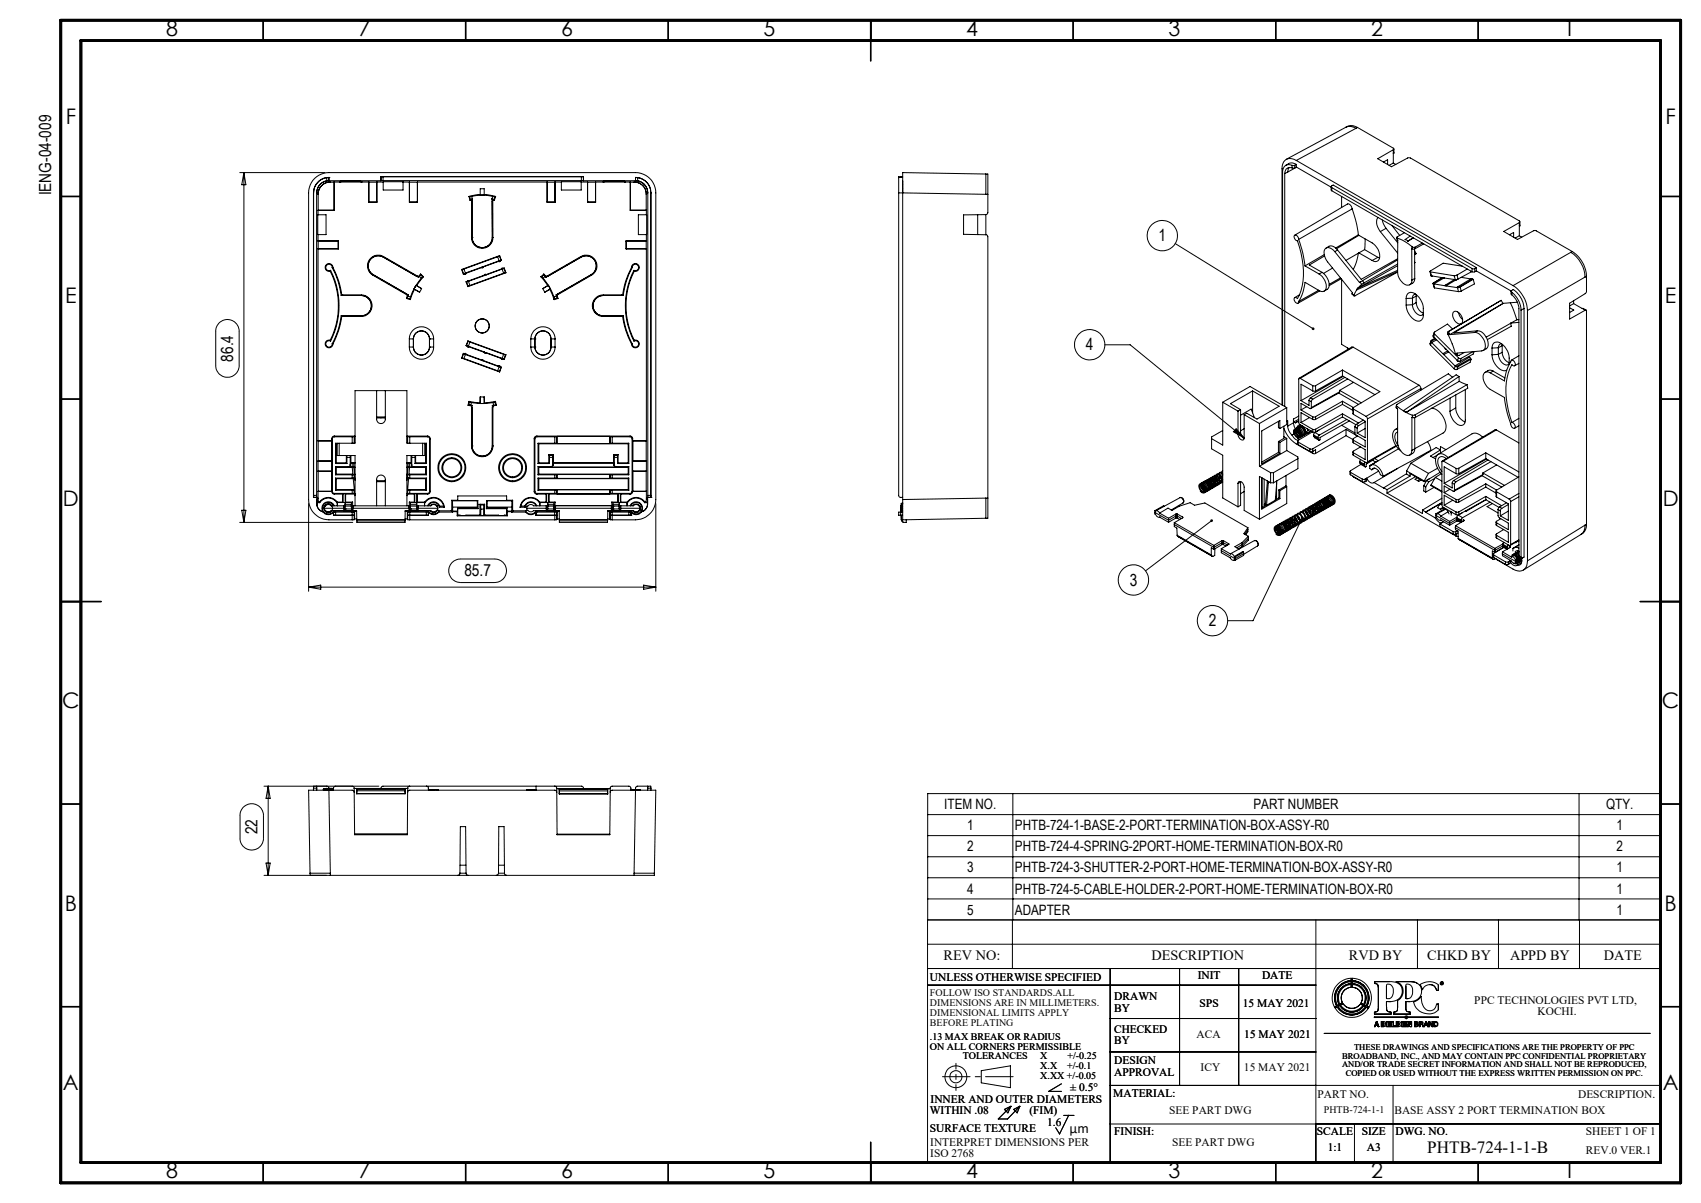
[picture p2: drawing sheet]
<svg xmlns="http://www.w3.org/2000/svg" width="420mm" height="297mm" viewBox="0 0 420 297" stroke-linecap="round" stroke-linejoin="round" font-family="sans-serif">
<defs><g id="words">
<g font-size="5.3">
<text x="41" y="8.9">8</text>
<text x="88.5" y="8.9">7</text>
<text x="138.5" y="8.9">6</text>
<text x="188.5" y="8.9">5</text>
<text x="238.5" y="8.9">4</text>
<text x="288.5" y="8.9">3</text>
<text x="338.5" y="8.9">2</text>
<text x="386" y="8.9">1</text>
<text x="16.2" y="30.7">F</text>
<text x="411.2" y="30.7">F</text>
<text x="16.1" y="74.9">E</text>
<text x="411.1" y="74.9">E</text>
<text x="15.5" y="124.9">D</text>
<text x="410.5" y="124.9">D</text>
<text x="15.4" y="174.9">C</text>
<text x="410.4" y="174.9">C</text>
<text x="16" y="224.9">B</text>
<text x="411" y="224.9">B</text>
<text x="15.5" y="269.2">A</text>
<text x="410.5" y="269.2">A</text>
<text x="41" y="290.9">8</text>
<text x="88.5" y="290.9">7</text>
<text x="138.5" y="290.9">6</text>
<text x="188.5" y="290.9">5</text>
<text x="238.5" y="290.9">4</text>
<text x="288.5" y="290.9">3</text>
<text x="338.5" y="290.9">2</text>
<text x="386" y="290.9">1</text>
</g>
<text font-size="4.2" x="352.4" y="284.6">PHTB-724-1-1-B</text>
<g font-size="4.1">
<text x="12.6" y="48.3" transform="rotate(-90 12.6 48.3)">IENG-04-009</text>
<text x="286.1" y="59.6">1</text>
<text x="57.6" y="89.3" transform="rotate(-90 57.6 89.3)">86.4</text>
<text x="268.1" y="86.5">4</text>
<text x="114.7" y="142.3">85.7</text>
<text x="278.9" y="144.6">3</text>
<text x="298.5" y="154.6">2</text>
<text x="63.6" y="206" transform="rotate(-90 63.6 206)">22</text>
</g>
<g font-size="3.5">
<text x="233.2" y="199.8">ITEM NO.</text>
<text x="309.5" y="199.8">PART NUMBER</text>
<text x="396.6" y="199.8">QTY.</text>
<text x="238.8" y="205">1</text>
<text x="250.6" y="205">PHTB-724-1-BASE-2-PORT-TERMINATION-BOX-ASSY-R0</text>
<text x="399.2" y="205">1</text>
<text x="238.8" y="215.4">3</text>
<text x="238.8" y="210.2">2</text>
<text x="250.6" y="215.4">PHTB-724-3-SHUTTER-2-PORT-HOME-TERMINATION-BOX-ASSY-R0</text>
<text x="250.6" y="210.2">PHTB-724-4-SPRING-2PORT-HOME-TERMINATION-BOX-R0</text>
<text x="399.2" y="215.4">1</text>
<text x="399.2" y="210.2">2</text>
<text x="238.8" y="220.6">4</text>
<text x="250.6" y="220.6">PHTB-724-5-CABLE-HOLDER-2-PORT-HOME-TERMINATION-BOX-R0</text>
<text x="399.1" y="220.6">1</text>
<text x="238.8" y="225.8">5</text>
<text x="250.6" y="225.8">ADAPTER</text>
<text x="399.1" y="225.8">1</text>
<text x="233" y="237.1">REV NO:</text>
<text x="284.3" y="237.1">DESCRIPTION</text>
<text x="333" y="237.1">RVD BY</text>
<text x="352.4" y="237.1">CHKD BY</text>
<text x="372.8" y="237.1">APPD BY</text>
<text x="396" y="237.1">DATE</text>
<text x="264.1" y="279.7">µm</text>
</g>
<g font-size="2.8">
<text x="229.6" y="242.3">UNLESS OTHERWISE SPECIFIED</text>
<text x="295.7" y="241.7">INIT</text>
<text x="311.6" y="241.7">DATE</text>
<text x="275.1" y="246.9">DRAWN</text>
<text x="275.1" y="249.7">BY</text>
<text x="296.2" y="248.6">SPS</text>
<text x="306.9" y="248.6">15 MAY 2021</text>
<text x="364" y="247.9">PPC TECHNOLOGIES PVT LTD,</text>
<text x="379.6" y="250.7">KOCHI.</text>
<text x="275.1" y="254.9">CHECKED</text>
<text x="275.1" y="257.8">BY</text>
<text x="295.4" y="256.3">ACA</text>
<text x="307.2" y="256.3">15 MAY 2021</text>
<text x="275.1" y="262.8">DESIGN</text>
<text x="264.2" y="269.3">± 0.5°</text>
<text x="275.1" y="265.6">APPROVAL</text>
<text x="296.4" y="264.3">ICY</text>
<text x="307.2" y="264.5">15 MAY 2021</text>
<text x="229.6" y="275">WITHIN .08</text>
<text x="229.8" y="272.3">INNER AND OUTER DIAMETERS</text>
<text x="254.2" y="275">(FIM)</text>
<text x="274.9" y="270.8">MATERIAL:</text>
<text x="288.7" y="275">SEE PART DWG</text>
<text x="325.3" y="271">PART NO.</text>
<text x="344.3" y="275">BASE ASSY 2 PORT TERMINATION BOX</text>
<text x="389.6" y="271">DESCRIPTION.</text>
<text x="229.6" y="279.6">SURFACE TEXTURE</text>
<text x="258.6" y="278">1.6</text>
<text x="275.1" y="280.3">FINISH:</text>
<text x="325.2" y="280.2">SCALE</text>
<text x="336.2" y="280.2">SIZE</text>
<text x="344.6" y="280.2">DWG. NO.</text>
<text x="391.6" y="280.2">SHEET 1 OF 1</text>
<text x="229.7" y="282.9">INTERPRET DIMENSIONS PER</text>
<text x="229.7" y="285.8">ISO 2768</text>
<text x="289.4" y="282.8">SEE PART DWG</text>
<text x="327.8" y="284.2">1:1</text>
<text x="337.5" y="284.2">A3</text>
<text x="391.6" y="284.9">REV.0 VER.1</text>
</g>
<g font-size="2.5">
<text x="229.6" y="245.9">FOLLOW ISO STANDARDS.ALL</text>
<text x="229.6" y="248.3">DIMENSIONS ARE IN MILLIMETERS.</text>
<text x="229.6" y="250.8">DIMENSIONAL LIMITS APPLY</text>
<text x="229.6" y="256.8">.13 MAX BREAK OR RADIUS</text>
<text x="229.6" y="253.3">BEFORE PLATING</text>
<text x="229.6" y="259.3">ON ALL CORNERS PERMISSIBLE</text>
<text x="237.7" y="261.4">TOLERANCES</text>
<text x="256.9" y="261.4">X</text>
<text x="256.9" y="263.9">X.X</text>
<text x="263.5" y="263.9">+/-0.1</text>
<text x="263.6" y="261.4">+/-0.25</text>
<text x="256.9" y="266.4">X.XX +/-0.05</text>
<text x="326.9" y="274.7">PHTB-724-1-1</text>
</g>
<g font-size="2.1">
<text x="331.4" y="263.5">AND/OR TRADE SECRET INFORMATION AND SHALL NOT BE REPRODUCED,</text>
<text x="331.4" y="261.4">BROADBAND, INC., AND MAY CONTAIN PPC CONFIDENTIAL PROPRIETARY</text>
<text x="334.3" y="259.3">THESE DRAWINGS AND SPECIFICATIONS ARE THE PROPERTY OF PPC</text>
<text x="332.3" y="265.6">COPIED OR USED WITHOUT THE EXPRESS WRITTEN PERMISSION ON PPC.</text>
</g>
</g></defs>
<g fill="none" stroke="#000" stroke-width=".25">
<path d="M320.1 39.6a2.15 2.15 0 0 0-2.5-.2 2.15 2.15 0 0 0-1.1 2.3v58.3M320.1 39.6l53.5 30.9M332.4 31.4a2.53 2.53 0 0 1 2.8 .1M332.4 31.4a2.67 2.67 0 0 1 2.4 .3M332.4 31.4l-14.8 7.9M334.8 31.7l-14.7 7.9M335.2 31.5l8.8 5.1 .2 .1-.2 .3M335.2 31.5l-.4 .2M344 37l-3.8 2.2 3.4 2 4.1-2.3 .6 .1 26.8 15.5 .2 .2-.2 .3M344 37.8h.1M344 37v3.2M344.2 36.8l-.2 1"/>
<path d="M59.2 42.6h21M60.2 42.6v86.4M60.2 42.6l.5 3h-1zM77.4 47.6h.1M77.4 47.6v75.2M78.2 47.6h.1M78.2 47.6v74.7M78.2 47.6l.3 .3M78.5 47.9h.1M78.5 51.9v1.1M78.5 57.9v1.6M78.5 53v4.9"/>
<path d="M78.5 59.5h.1M78.5 53h2v4.9h-2M78.5 51.9h4M78.5 59.5h5M78.6 47.9l-.1 4M78.6 59.5l-.1 2M80.7 44.6a3.1 3.1 0 0 0-2.5 3M80.7 44.6h.5M80.7 43.8a3.9 3.9 0 0 0-3.3 3.8M80.7 43.8v.8M81.2 44.6a2.95 2.95 0 0 0-3 3M81.2 43.8h-.5"/>
<path d="M81.2 43.8a3.8 3.8 0 0 0-3.8 3.8M81.2 43.8h.1M81.2 43.8v.8M81.2 44.6h12.9M81.2 44.6l.3 .3M81.5 44.9a3 3 0 0 0-3 3M81.5 45a2.96 2.96 0 0 0-2.9 2.9M81.5 45h1M81.5 44.9v.1M82.5 45v6.9M82.5 44.9h8.6M82.5 44.9v.1"/>
<path d="M82.5 44.9v7M83.5 59.5v2M83.5 59.5h-4.9M83.9 44.9h.1M84.1 44.7l-.2 .2M89 44.7l.2 .2M89.2 44.9h.1M91.1 44.9v.1M91.1 44.9v5M91.1 49.9h2M91.1 45h1.9M91.1 49.9h.1"/>
<path d="M91.1 49.9h1.9M91.1 45v4.9M93 49.9h.1M93 45v4.9M93.1 44.9h1.5M93.1 44.9l-.1 .1M93.1 44.9v5M94.1 43.6h50v1M94.1 43.6h.5M94.1 43.6v1M94.6 44.6h-.5M94.6 44.6h48.9"/>
<path d="M94.6 43.6v1M94.6 43.6h48.9M94.6 44.9h4.9M94.6 44.9v2h4.9v-2M99.5 44.9h1.6M101.1 44.9v.1M101.1 44.9v5M101.1 49.9h2M101.1 45v4.9M101.1 45h1.9M101.1 49.9h.1M101.1 49.9h1.9"/>
<path d="M103 45v4.9M103 49.9h.1M103.1 44.9h32M103.1 44.9l-.1 .1M103.1 44.9v5M115.8 48.5l.2 .1M115.8 48.5l.3 1M116 48.6l.2 .7M116.2 49.3l-.1 .2M116.5 48.5a9.8 9.8 0 0 1 5.2 0M116.5 48.5l-.5 .1M116.5 49.4l-.4 .1"/>
<path d="M116.5 49.6l.1 .1v8.9M116.5 49.6l-.1 9a2.65 2.65 0 0 0 2.7 2.7 2.65 2.65 0 0 0 2.6-2.7v-9M116.5 48.5l.1 .5M116.5 49.4v.2M116.6 58.6a2.5 2.5 0 0 0 2.5 2.5 2.5 2.5 0 0 0 2.5-2.5M116.6 58.6h.1M116.6 49v.1M116.6 49.1l-.4 .2M116.6 49.1l-.1 .3M116.6 49v9.6M118.6 48l-2.8 .5M118.6 46.6h1v1.6h-1z"/>
<path d="M119.6 48l2.8 .5M121.5 49v.1M121.5 49.1l.5 .2M121.5 49.1l.2 .3M121.5 49l.1 9.6M121.6 58.6h.1M121.7 48.5l.5 .1M121.7 49.4l.4 .1M121.7 49.6l-.2 .1 .1 8.9M121.7 48.5l-.2 .5M121.7 49.4v.2M122 49.3l.1 .2"/>
<path d="M122.2 48.6l-.2 .7M122.4 48.5l-.2 .1M122.4 48.5l-.3 1M135.1 44.9v.1M135.1 49.9h2M135.1 44.9v5M135.1 45v4.9M135.1 49.9h.1M137.1 44.9l-2 .1M137.1 44.9h1.5M137.1 44.9v5M138.6 44.9h4.9"/>
<path d="M138.6 44.9v2h4.9v-2M143.5 44.9h1.6M143.5 44.6h.5M143.5 43.6h.5v1M143.5 43.6v1M144 44.6h.1M144.1 44.6h12.8M145.1 44.9v.1M145.1 49.9h2M145.1 44.9v5M145.1 45h1.9M145.1 49.9h1.9"/>
<path d="M145.1 49.9h.1M145.1 45v4.9M147 45v4.9M147 49.9h.1M147.1 44.9h8.5M147.1 44.9l-.1 .1M147.1 44.9v5M148.9 44.9h.1M149.1 44.7l-.2 .2M154.1 44.7l.1 .2M154.2 44.9h.1M154.6 59.5h5h-5"/>
<path d="M154.6 59.5v2M154.6 59.5h.1M155.6 44.9l1 .1M155.6 51.9h4M155.6 44.9v7M155.6 51.9h.1M156.6 44.9a3 3 0 0 1 3 3M156.6 45a2.91 2.91 0 0 1 3 2.9M156.6 44.9v.1M156.9 44.6a2.95 2.95 0 0 1 3 3M156.9 44.6h.5M156.9 43.8h.5"/>
<path d="M156.9 43.8a3.8 3.8 0 0 1 3.8 3.8M156.9 43.8h.1M156.9 44.6l-.3 .3M156.9 43.8v.8M157.4 44.6a3.1 3.1 0 0 1 2.5 3M157.4 43.8a3.8 3.8 0 0 1 3.3 3.8M157.4 43.8v.8M159.6 47.9v5.1M159.6 51.9h.1M159.6 47.9h.1M159.6 57.9v65.1M159.6 53v4.9"/>
<path d="M159.6 53h-2v4.9h2M159.9 47.6l-.3 .3M159.9 47.6h.1M159.9 47.6v74.7M160.7 47.6h.1M160.7 47.6v74.7M160.7 47.6v75.2M221.9 43.8v3.8M221.9 47.6v74.8l.4 .4h.6M221.9 47.6h1M222.4 43.8h-.5M222.4 43.8h.5"/>
<path d="M222.4 43.6h-.5v.2M222.4 43.6h.5M222.4 43.6v.2M222.9 44.6v3M222.9 47.6v75.7M222.9 47.6l20.5 .4M241.4 53v4.9M243.4 58h.3l.2 .5v64.5M243.4 43v5M243.4 43l-20.5-.4v5M243.4 43h.5v5M243.4 48h.5"/>
<path d="M243.4 53l-5.5 .1v4.8l5.5 .1M243.4 53v5M243.9 48v4.5l-.1 .3-.4 .2M317.2 42.9v57.5M318 42.5l-.8 .4M318.3 41.4l-.2 .2-.1 .9M319 40.8h.7M319 40.8a1.59 1.59 0 0 0-1.7 .1 1.59 1.59 0 0 0-.6 1.6v57.5M319 41.4h.7M319 41.4a1.29 1.29 0 0 0-1.8 1.5M319 40.8v.6M319.7 40.8v.6"/>
<path d="M320.1 40.6a1.76 1.76 0 0 0-2-.2l-.6 .4M320.1 40.6l-.4 .2M320.1 41.2l-.4 .2M320.1 41.2l8.6 5M320.1 40.6v.6M320.1 41.3l-2.1 1.2M320.6 59.1l-.3-.8-.6-.2a.95 .95 0 0 0 .7 1.4 18.8 18.8 0 0 1 .5 13.3l-.5 .9-.7-.3a.92 .92 0 0 0 .8 1.5l.1-.5M320.6 59.1a25.9 25.9 0 0 1 1.6 6.5M328.7 46.1l.1 1M328.8 46.3l-.1-.3 .5-.3 35.3 20.4M328.8 46.3l34.7 20M328.8 46.3v.8"/>
<path d="M328.8 47.1l34.7 20M331.3 48.5v2.7M333.9 51.6a26.4 26.4 0 0 1 1.5 6.4M333.9 51.6l-.4-.9-.7-.4-13.1 7.8M333.9 51.6l-13.3 7.5M335.4 58l.1 .1M335.4 58l-5.6 3.2M335.5 58.1l3.3 1.9a3.7 3.7 0 0 1 1.7 4.1 1.1 1.1 0 0 1-1.7 .2M335.5 58.1l-5.5 3.3M337 59l-.1 2.6M340.3 53.7a2.88 2.88 0 0 0 .5 3.5M340.8 57.2l4.3 5.3"/>
<path d="M341.3 54.3l.3 1 .6 1.1M341.6 40l1-.6v1.2M342.2 56.4l-1.4 .8M342.2 56.4l2.9 3.5M343.6 55.6l2 2.5M344 40.2l-1 .6M344 40.2l.6 .4M344.8 58.7l.3 .7M345 58.8a10.3 10.3 0 0 1 3.7 2.1M345 58.8l.1 .5v7.8a3.4 3.4 0 0 0 2.5 3.3 1.04 1.04 0 0 0 1-1.3M346.7 57.5l-1.7 1-.2 .1 .2 .2M348.2 58.3l-1.3 .9 .7 .3"/>
<path d="M348.9 58.7l-1.3 .8M349 58.7l-1.4 .8M372.7 58l1-.6v1.2M375.1 55l-3.8 2.1 3.4 2 4-2.1 .4-.1 9.1 5.2M375.1 55.8h.1M375.1 58.2l-1 .6M375.1 55v3.2M375.1 58.2l.6 .4M375.3 54.7l-.2 1.1M54 79.8a2.9 2.9 0 0 1 3.2-.7 2.9 2.9 0 0 1 1.9 2.7v8.4a2.89 2.89 0 0 1-2.9 2.9 2.89 2.89 0 0 1-2.9-2.9v-8.4a2.68 2.68 0 0 1 .7-2zM78.5 61.5v47.3M78.5 61.5h5"/>
<path d="M81.5 67a18.9 18.9 0 0 1 0 17M81.6 66.7a19.4 19.4 0 0 1 0 17.5M81.6 66.7l-.1 .3M82 66.1a19.1 19.1 0 0 1 2.2 6.9M82 66.1a.79 .79 0 0 0-.9-.8 .79 .79 0 0 0-.6 1 .79 .79 0 0 0 1.1 .4M82.2 66l-.2 .1M82.2 66a19.1 19.1 0 0 1 2.2 6.8M82.2 66a.96 .96 0 0 0-1.1-.9 .96 .96 0 0 0-.8 1.1 .96 .96 0 0 0 1.2 .8M83.5 61.4v.1M84.2 78a18.9 18.9 0 0 1-2.2 6.9M84.2 78l.2 .1M84.2 73h5"/>
<path d="M84.2 78h5M84.4 78.1a19.7 19.7 0 0 1-2.2 6.8M84.4 72.8h4.8a2.66 2.66 0 0 1 2.7 2.7 2.66 2.66 0 0 1-2.7 2.6h-4.8M84.4 72.8l-.2 .2M84.6 72.8l.2 .2M84.8 78l-.2 .1M89.2 73h.1M89.2 73a2.5 2.5 0 0 1 2.5 2.5 2.5 2.5 0 0 1-2.5 2.5M89.2 78h.1M92.1 67.8l8.3 4.8v.2M92.1 67.8l8.7 5M92.1 67.8h.1"/>
<path d="M94.7 63.5a2.49 2.49 0 0 0-3.5 .9 2.49 2.49 0 0 0 .9 3.4M94.7 63.5a2.52 2.52 0 0 0-3.5 .9 2.52 2.52 0 0 0 .9 3.4M94.7 63.5l8.2 4.7h.2M94.7 63.5l8.6 5M94.7 63.5h.1M100.4 73.7l.9 .3M100.4 72.8l.2 .1M100.5 73.6l.7 .2M100.5 73.6l-.1 .1M100.6 72.9l-.2 .8M100.7 73.1l-.2 .5M100.7 73.1l.7 .2"/>
<path d="M100.8 72.8l-.1 .3M100.8 72.8l-.2 .1M101.2 73.8l.1 .2M101.4 73.3l-.2 .5M102.2 71.3l.1 .1M102.2 71.3l1.4 .8M102.3 71.4l-1 2.6M102.3 71.4l1.3 .7M102.5 70.9l-1.1 2.4M102.5 70.9l-.3 .4M102.7 70.4l-.2 .5M102.7 70.4l.2 .1"/>
<path d="M102.7 70.4l1.4 .9M102.9 70.5l1.2 .8M103.1 68.2l-8.4-4.8a2.65 2.65 0 0 0-3.6 .9 2.65 2.65 0 0 0 1 3.6l8.3 4.9M103.1 68.2l.2 .1M103.3 68.3v.2M103.5 68.2l-.2 .3M103.5 68.2l.5 .5M103.9 67.7l-.6 .6M103.9 67.9l-.4 .3M103.9 67.7v.2M103.9 67.9l.5 .4M103.9 67.7l.7 .6"/>
<path d="M104 68.7l-1.5 2.2M104.1 71.3l-.5 .8M104.4 68.3l-.4 .4M104.4 68.3h.2M104.6 68.3l-1.7 2.2M114 66.5l.1 .1M114 66.5l.4 1.2M114.1 66.6l.3 1M114.4 67.6v.1M114.5 66.4l-.4 .2M114.5 66.4l.5 1.2M114.7 67.6l-.3 .1"/>
<path d="M114.7 67.5l.3 .1M114.7 67.5l-.3 .1M114.7 67.5v.1M115 67.4h.1M115 67.4v.2M115.1 69.6h.1M115.1 69.6l.4 1.2M115.1 67.4l-.2 .3-.2-.1M115.2 69.6l.4 1.1M115.4 69.5v.1M115.4 69.5l-.3 .1M115.4 69.6h-.2"/>
<path d="M115.6 70.7l-.1 .1M115.6 69.3l-.2 .3M115.6 69.3l.1 .1M115.6 69.3l.4 1.2M115.8 69.3l-.3-.1-.1 .3M115.8 69.3l-.1 .1M116 70.5l-.4 .2M118.9 66.1l-3.8 1.3M118.9 66v.1M118.9 66l-3.9 1.4M119.2 65.9l-.1 .2-.2-.1M119.2 65.9h.1"/>
<path d="M119.3 65.9l-.1 .2h-.3M119.6 67.9l.1 .1M119.6 67.9l-3.8 1.4M119.7 68l-4 1.4M120 67.9l-.2-.1-.1 .2M120 67.8v.1M120 67.8l-.2-.1-.2 .2M122.9 63.4l.4 1.1M122.9 63.4l-8.4 3M123.1 64.5l-3.8 1.4M123.2 64.4l-.1 .1M123.2 64.4l.1 .1"/>
<path d="M123.2 64.4l-4 1.5M123.3 63.2l-.4 .2M123.3 63.2l.4 1M123.4 63.1l-9.4 3.4M123.4 63.1l-.1 .1M123.4 63.1l.4 1.2M123.5 64.3l-.2 .2M123.5 64.3v.1M123.5 64.4l-.2 .2-.2-.1M123.7 64.2l-.2 .1M123.7 64.2l.1 .1M123.8 66.4l.1 .1"/>
<path d="M123.8 66.4l-3.8 1.4M123.8 64.3l-.3 .1M123.9 66.5l-3.9 1.4M123.9 66.3l.3 .1M123.9 66.3v.2M123.9 66.3l.5 1.1M124.2 66.2h-.2l-.2 .2M124.2 66.2v.2M124.4 67.4l-8.4 3.1M124.4 66.2l-.2 .2M124.4 66.2l.4 1.1M124.5 66.2h-.3"/>
<path d="M124.5 66.2h-.1M124.5 66.2l.4 1.1M124.8 67.3l-.4 .1M124.8 67.3h.1M124.9 67.3l-9.4 3.5M133.6 68.3l1.7 2.2M133.6 68.3h.2M133.8 68.3l.3 .4M134 71.3l.5 .8M134.1 68.7l1.5 2.2M134.3 67.9l.3 .3M134.3 67.7l.5 .6"/>
<path d="M134.3 67.9l-.5 .4M134.3 67.7v.2M134.3 67.7l-.7 .6M134.6 68.2l.2 .3M134.6 68.2l-.5 .5M134.8 68.3v.2M135 68.2l8.4-4.8a2.65 2.65 0 0 1 3.6 .9 2.65 2.65 0 0 1-1 3.6l-8.3 4.9M135 68.2l-.2 .1M135.3 70.5l-1.3 .8M135.4 70.4l.2 .5M135.4 70.4l-.1 .1M135.4 70.4l-1.4 .9"/>
<path d="M135.6 70.9l.3 .4M135.6 70.9l1.2 2.4M135.8 71.4l1 2.6M135.8 71.4l-1.3 .7M135.9 71.3l-.1 .1M135.9 71.3l-1.4 .8M136.8 73.3l.1 .5M136.9 73.8l-.1 .2M137.3 72.8l.2 .1M137.3 72.8l.1 .3M137.4 73.1l.2 .5M137.4 73.1l-.6 .2"/>
<path d="M137.5 72.9l.3 .8M137.6 73.6l.2 .1M137.6 73.6l-.7 .2M137.7 72.8l-.2 .1M137.8 72.6l-.1 .2M137.8 73.7l-1 .3M143.5 63.5a2.49 2.49 0 0 1 3.4 .9 2.49 2.49 0 0 1-.9 3.4M143.5 63.5l-8.2 4.7h-.3M143.5 63.5a2.52 2.52 0 0 1 3.4 .9 2.52 2.52 0 0 1-.9 3.4M143.5 63.5l-8.7 5M143.5 63.5h.1M146 67.8l-8.7 5"/>
<path d="M148.9 73h.1M148.9 78h.1M148.9 73a2.5 2.5 0 0 0-2.5 2.5 2.5 2.5 0 0 0 2.5 2.5M148.9 73h5M148.9 78h5M153.4 78l.1 .1M153.5 72.8l-.1 .2M153.7 72.8l.2 .2M153.7 78.1a19.7 19.7 0 0 0 2.2 6.8M153.7 72.8h-4.8a2.66 2.66 0 0 0-2.7 2.7 2.66 2.66 0 0 0 2.7 2.6h4.8M153.9 78a18.9 18.9 0 0 0 2.2 6.9M153.9 78l-.2 .1"/>
<path d="M154.6 61.5h5M155.9 66l.2 .1M155.9 66a19.1 19.1 0 0 0-2.2 6.8M155.9 66a.96 .96 0 0 1 1.1-.9 .96 .96 0 0 1 .8 1.1 .96 .96 0 0 1-1.2 .8M156.1 66.1a19.1 19.1 0 0 0-2.2 6.9M156.1 66.1a.79 .79 0 0 1 .9-.8 .79 .79 0 0 1 .6 1 .79 .79 0 0 1-1.1 .4M156.5 66.7a19.1 19.1 0 0 0 0 17.5M156.5 66.7l.1 .3M156.6 67a18.9 18.9 0 0 0 0 17M159.6 61.4v.1M290.2 60.1l34 21.1M320.9 72.8l-1.2 .7"/>
<path d="M322.2 65.6l3.5 2.1M325.6 71.6l-5 2.8M325.7 67.7a3.5 3.5 0 0 1 1.6 3.8 1.05 1.05 0 0 1-1.6 .3l-3.5-2.1a11 11 0 0 1-1.6 4.7M325.9 71.8l-5.4 3.1M326.4 67.2a3.6 3.6 0 0 1 1.6 3.9l-1 .8M326.4 67.2l-.7 .5M327 62.9l-4.8 2.7M327.1 63.2l-3.8 2.2 3.1 1.8M327.4 61.2a1.73 1.73 0 0 1 2.9 .5M329 66.2l-2.2 1.3M329.6 62.1l-.8-.6a1.14 1.14 0 0 0-1.4-.2 1.14 1.14 0 0 0-.4 1.4l.2 1 .6 1 6.1 7.6v.2M329.6 62.1l6.1 7.7 .1-.2"/>
<path d="M330.3 61.7l5.8 7.3 9-5.1M330.3 61.7l-.7 .4M331 68.6l-2.8 1.6M331.2 68.8l-3 1.7M331.3 69v16l1.8 1.1M333.9 72.5l.4 .6M333.9 72.5l.4 .4M335.1 71.4l-.8 1.5M335.4 71.1l-.3 .3M335.4 62.5a11.7 11.7 0 0 1-1.2 4M335.5 62.4l3.3 1.9M335.5 62.4l-3.1 1.9"/>
<path d="M335.8 69.6l.4 .6M336.2 70.2l-1.1 1.2M336.4 69.3l-.6 .3M336.4 69.3l.4 .5M336.8 69.8l-.6 .4M336.9 61.6l-1.4 .8M336.9 61.6l3.3 1.9M340.2 63.5l-1.4 .8M340.2 63.5l.4 .2M345.1 67.1l-10.1 4.5 .1-.2M345.1 67.2l-10.6 5.9h-.1l-.1-.2M345.1 65.2l-8.3 4.6"/>
<path d="M345.1 64.2l-8.7 5.1M345.1 65.6l-9.7 5.5M345.1 66.7l-9.7 4.4M347.2 73.7a1.33 1.33 0 0 1 .8-1.4 1.33 1.33 0 0 1 1.5 .3 5.4 5.4 0 0 1 1.8 6.1 1.33 1.33 0 0 1-2.2 .2l-.8-.8-.7-1.1-.4-1.7M347.2 73.7v1.6M348.6 61.3l.2 .2h.4M348.6 61.3v7.8M348.7 60.9l.7 .1M348.7 60.9l-.1 .4M348.8 75.2a2.69 2.69 0 0 0 2.1 2.7l.5-.4M348.8 73.6l-1.6 .1M348.8 75.2l-1.6 .1"/>
<path d="M348.8 73.6v1.6M349.3 62.9l.4-.3zM349.3 64.7l.1 .1M349.3 61.9l.4 .7M349.3 61.5v7.3M349.3 68.8v.4a1.61 1.61 0 0 1-1.2 1.1M349.3 68.8l-.7 .3M349.4 64.8l-.1 .1M349.4 64.8h-.1M349.4 61l-.2 .5M349.5 72.6a.82 .82 0 0 0-.7 1M349.7 74.7l.2 .9 .5 .9 1 .8"/>
<path d="M349.7 73.1l-.9 .5M349.7 74.7l-.9 .5M349.7 73.1v1.6M349.7 72.7v.4M351.2 60l-1.8 1M351.5 60.2l-2.3 1.3M353.1 67.1l.4 1.2M353.2 67.1l5.9 1M353.2 67.1l.3 1.2M353.5 68.3v-.2l5.9 1.1M353.7 68.2l-.2 .1M353.9 70l.1 .1"/>
<path d="M353.9 70l.3 1.1M354 70.1l2.8 .5 .1-.2 .1 .2M354.2 71.1l5.9 .9M356.1 68.5l-2.2 1.4 2.3-1.4M356.4 68.7l-2.4 1.4M356.7 68.6l-.2 .1M357 70.6l2.8 .4v-.1M358.8 77.1a1.14 1.14 0 0 1 1.8 .5l.5 1.2a.82 .82 0 0 1-.3 1.1 .82 .82 0 0 1-1-.2l-.9-1a1.68 1.68 0 0 1-.1-1.6zM359.1 68.1l.3 1.1M359.2 69l-2.4 1.4M359.4 69.2l-2.4 1.4M359.8 67.9l-.7 .2"/>
<path d="M359.8 67.9l.2 1M359.8 70.9l.2 .1M359.8 70.9l.3 1.1M359.9 69l-.4 .2M360 68.9l-.6 .3M360.1 77.1l.3 1 .7 .8M360.5 70.9l-.5 .1M360.5 70.9l.3 1M360.8 71.9l-.7 .1M360.8 68.5l2.3 .4M361.1 65.7l-4.8-.7-3.2 1.9 .1 .2M362.3 66.4l-2.5 1.5"/>
<path d="M363.2 67l.1 .1-3.3 1.8M363.5 66.3h.6M363.5 67.1h.6M363.5 66.3v.8M363.6 68.9l-.3-.1-3.5 2.1M363.6 68.9l-3.6 2.1M363.6 68.9l.1 .1M363.7 69l.4 1.1-3.3 1.8M363.7 69l-3.2 1.9M364.1 66.3v.8M364.5 66.9l8.6 5M364.5 66.1v.8"/>
<path d="M364.5 66.1l-.4 .2M364.5 66.9l-.4 .2M370.7 74.2l.4 .7M370.7 74.2l-13.1 7.7M370.7 74.2l-12.8 7.5M371.1 74.9l-13.1 7.7M371.2 74.9l-12.2 7.3 5.8-.5M371.2 74.9h-.1M372.9 74.8l1.6 4.1M373 79.8l.2 .7-6 3.4M373.1 79.8l-6.2 3.5M373.1 71.9v.7"/>
<path d="M373.1 72.6l.2 .2M373.3 72.1l-.2-.2 .5-.4a6 6 0 0 1 2.7 4.7M373.3 72.1a6.1 6.1 0 0 1 2.3 4.4M373.3 72.8a4.8 4.8 0 0 1 1.7 3.4v61M373.3 72.1v.7M373.6 70.5a7.9 7.9 0 0 1 3.6 6.2M374.5 78.9l-1.4 .9M374.6 74.6l-3.4 .3M375 79.6l-1.9 .2M375 78.9h-.5M375.6 76.5v61M376.3 76.2v61.3l-.5 .3-.2-.3"/>
<path d="M376.3 76.2l-.7 .3M377.2 76.7v61.8M387.6 76l1 .5-1 .6M387.8 62.3a7.8 7.8 0 0 1 3.6 6.1M387.8 62.3l-14.2 8.2M388.2 62.1a7.7 7.7 0 0 1 3.5 6.1M388.2 62.1l-.4 .2M388.5 75l-.9 .5M388.5 75l2.2 1.2M388.5 74.3v.7M390.7 76.2h.1M390.7 76.2l.9 .3"/>
<path d="M390.7 76.2l.7 .4M391.4 68.4l-14.2 8.3M391.4 76.6h.3v52.9M391.7 68.2v3.9l-.1 .2-4 2.6v3.9l3.8-2.2M391.7 68.2l-.3 .2M81.5 84l.1 .2M81.5 84a.96 .96 0 0 0-1.2 .7 .96 .96 0 0 0 .8 1.2 .96 .96 0 0 0 1.1-1M81.6 84.2a.79 .79 0 0 0-1.1 .4 .79 .79 0 0 0 .6 1.1 .79 .79 0 0 0 .9-.8M82 84.9h.2M93 96.4v7.1a1.08 1.08 0 0 0 1.1 1.1 1.08 1.08 0 0 0 1-1.1v-7.1M101.1 85.7a3 3 0 0 0 3 3 3 3 0 0 0 3-3M101.1 83.7a3 3 0 0 1 3-3 3 3 0 0 1 3 3"/>
<path d="M101.1 83.7v2M101.1 83.7h1M101.1 85.7h1M102.1 85.7a1.98 1.98 0 0 0 2 2 1.98 1.98 0 0 0 1.9-2M102.1 83.7a1.98 1.98 0 0 1 2-2 1.98 1.98 0 0 1 1.9 2M102.1 83.7v2M106 83.7a1.99 1.99 0 0 0-1.9-2 1.99 1.99 0 0 0-2 2 4.4 4.4 0 0 0 .3 3.2 2 2 0 0 0 2.3 .7 2 2 0 0 0 1.3-1.9M106 83.7h.1M106 85.7h.1M106 83.7h1.1M106 83.7v2M106 85.7h1.1"/>
<path d="M107.1 83.7v2M114 88.4l9.4 3.4M114.1 88.4l.4 .1M114.1 88.4h-.1M114.4 87.2l.3 .1M114.4 87.2v.1M114.4 87.2l-.4 1.2M114.4 87.3l.3 .1M114.4 87.3l-.3 1.1M114.5 88.5l8.4 3M114.7 87.3l.2-.1 .2 .3M114.7 87.3v.1"/>
<path d="M115 87.4v.2M115 87.4h-.3M115 87.4l-.5 1.1M115 87.6l3.9 1.4M115.1 85.3l.3 .1M115.1 87.5l-.1 .1M115.1 87.5l3.8 1.4M115.2 85.3l.2 .1M115.2 85.3h-.1M115.4 85.4l.1 .3 .3-.1M115.4 85.4l.2 .2M115.4 85.4h.1"/>
<path d="M115.5 84.2l.1 .1M115.5 84.2l9.4 3.4M115.5 84.2l-.4 1.1M115.6 84.3l.4 .2M115.6 84.3l-.4 1M115.7 99.9l.5 .1M115.7 85.5l.1 .1M115.7 85.5l-.1 .1M115.7 99.9l-.1 .1M115.7 85.5l4 1.4M115.8 99.1l2.7 .3M115.8 99.1l.1 .2"/>
<path d="M115.8 99.1l-.2 .9M115.8 85.6l3.8 1.4M115.9 99.3l.5 .1M115.9 99.3l-.2 .6M116 84.5l-.4 1.1M116 84.5l8.4 3M116.4 99.4l2.7 .2M116.4 99.4l-.2 .6M118.5 99.4l.1 .2M118.6 99.6h.5M118.6 98v1.6M118.6 98h1"/>
<path d="M118.6 98l-.1 1.4M118.9 88.9v.1M118.9 88.9l.2-.1 .2 .2M118.9 89l.2-.1 .1 .2M119.1 99.6h.5M119.2 89.1l4 1.4M119.3 89l-.1 .1M119.3 89l3.8 1.4M119.6 87l.2 .2 .2-.1M119.6 98v1.6M119.6 98v1.4M119.6 99.4v.2"/>
<path d="M119.7 86.9l-.1 .1M119.7 86.9l.1 .2 .2-.1M120 87v.1M120 87l3.9 1.5M120 87.1l3.8 1.4M121.7 99.4l-2.6 .2M121.7 99.4l.2 .6M122.2 99.3l-.5 .1M122.2 99.3l.2 .6M122.3 99.1l-2.7 .3M122.3 99.1l-.1 .2M122.3 99.1l.3 .9"/>
<path d="M122.4 99.9l-.5 .1M122.4 99.9l.2 .1M122.9 91.5l.4 .2M123.1 90.4l.1 .1M123.1 90.4l.2-.1 .2 .3M123.3 90.4l.2 .2M123.3 90.4l-.1 .1M123.3 90.4l-.4 1.1M123.3 91.7l.1 .1M123.5 90.6l.2 .1M123.5 90.6h.1M123.5 90.6l.3 .1"/>
<path d="M123.7 90.7l-.4 1M123.8 88.5l.2 .3 .2-.1M123.8 90.7h-.1M123.8 90.7l-.4 1.1M123.9 88.5h-.1M123.9 88.5v.1M124.2 88.6h-.3M124.2 88.6v.1M124.2 88.6l.2 .1M124.2 88.7l.3 .1M124.4 87.5l.4 .1M124.4 87.5l-.5 1.1"/>
<path d="M124.4 88.7l.1 .1M124.8 87.6l-.4 1.1M124.9 87.6h-.1M124.9 87.6l-.4 1.2M131.1 85.7a3 3 0 0 0 3 3 3 3 0 0 0 3-3M131.1 83.7a3 3 0 0 1 3-3 3 3 0 0 1 3 3M131.1 83.7v2M131.1 83.7h1M131.1 85.7h1M132.1 83.7a1.99 1.99 0 0 1 2-2 1.99 1.99 0 0 1 2 2M132.1 85.7a1.99 1.99 0 0 0 2 2 1.99 1.99 0 0 0 2-2M132.1 83.7h.1"/>
<path d="M132.1 85.7h.1M132.1 83.7v2M136 83.7h1.1M136 85.7h1.1M136 83.7v2M137.1 83.7v2M156.1 84.9h-.2M156.5 84.2a.79 .79 0 0 1 1.1 .5 .79 .79 0 0 1-.6 1 .79 .79 0 0 1-.9-.8M156.6 84l-.1 .2M156.6 84a.96 .96 0 0 1 1.2 .7 .96 .96 0 0 1-.8 1.2 .96 .96 0 0 1-1.1-1M272.8 85.1h6.2l28.2 23M301.9 99.3v10.6l-2.7-1.6"/>
<path d="M301.9 99.3l3.8 2.2M301.9 99.3l6.7-3.9 9.1 5.2M309.3 96.5l6.5 3.8-5.4 3.2-2.6-1.5-.6 .4M309.3 96.5l-5.5 3.2 2.5 1.4M309.3 96.5v5.4M321 93.4h-.2l-.1 .2v10.7l.3 .5 3.1 1.8M321 93.4l3.1 1.8M323.2 98.8v1.3l-2-1.2M323.2 98.8l.6 .4M323.6 98.2l-.4 .6M323.6 98.2l.5 .4M323.8 99.2v1.4"/>
<path d="M324.1 95.2h.7M324.1 96.5h.7M324.1 98.6l-.3 .6M324.1 95.2v1.3M324.1 96.5l-2.9-1.6v4M324.8 95.2v1.3M330.6 97l4.8 2.8M330.8 96.7l-.1 .2-7 4M330.8 96.4v.3M330.8 96.4l5.3 3M330.8 96.7l-7 3.9M331.5 91.4l9.2 5.3-6.6 3.9 .1 .4"/>
<path d="M331.5 92.8l8 4.6M331.5 91.4l-6.7 3.8M331.5 99.1l2.7 1.5M331.5 99.1l-6.7 3.8M331.5 91.4v1.4M331.5 99.1v.7M331.5 92.8l-6.7 3.7M331.5 99.8l2.5 1.5M331.5 99.8l-6.7 3.7M331.6 92.9l-10.4 6M332.1 93.2l-8.5 5M332.7 85.9v.4"/>
<path d="M332.8 93.6l-8.7 5M334.1 85.7h-.3l-13 7.7M334.1 85.7l16.3 9.4M334.1 85.7l-13.1 7.7M334.2 94.4l-3.4 2M350.4 95.1l.4 .8M350.4 95.1l-13.1 7.7M350.8 95.9v.4M350.8 95.9l-13.2 7.5M353.2 85.2l5.9 5.8M353.3 84.3l.2 .1M353.3 84.1l-.2 .7 .1 .4"/>
<path d="M353.5 84.4v.2M353.5 84.4l-.3 .8M353.5 84.6l3 3M354 83.2l5.8 5.9M354 83.2l-.1 .1M354 83.2v.1M354.1 82.1l-.3 .8 .1 .4M354.2 82.5l5.9 5.8M354.2 82.5l-.3 .8M354.3 83.5l-.9 .5-.1 .3M354.5 83.6l-1.2 .7M354.7 83.9l-1.2 .7"/>
<path d="M356.5 87.6l2.9 2.7M357 86.2h.1M357.5 82.5l1.2 2.7 .7 2.2M357.5 86.6l-1.2 .7M357.6 81.9l-.2 .3 .1 .3M357.7 86.9l-1.2 .7M357.8 82.3l.2 .3M357.8 82.3l-.3 .2M357.9 81.7l-.1 .3v.3M357.9 81.7l-.3 .2M358 98.3v3.2M358.7 81.2l-1.3-1.2-3.2 2v.5"/>
<path d="M358.7 93.1l-1.1-.8-12.7 7.5-.1 .2 .1 .3M359.1 91l.2 .2h.5M359.4 87.4l.1 .2 .6 .2M359.4 90.3l.2 .2M359.4 87.4l.4 .1M359.4 90.3l-.3 .7M359.4 97.5v3.2M359.6 90.5h.4M359.8 89.1h.7M360 90.5l-.2 .7M360 89.2h.1M360.1 88.3l.7 .2"/>
<path d="M360.1 88.3l-.3 .8M360.3 93l-.7-.5-13 8.8 .3 .3M360.3 93v1.2M360.3 93l-13 8.8M360.3 94.2l1.9 .8M360.3 94.2l-13 7.6M360.8 88.5l-.3 .6M361.6 87l-1.4 .8-.4-.3M361.8 96.2v7.5a1.24 1.24 0 0 1-.8 1.3 1.24 1.24 0 0 1-1.5-.5l-1-1.4-.5-1.6M362.2 95l.2 .8-12.9 7.2M362.2 95l-12.8 7.4M362.6 88l.2 .2"/>
<path d="M362.8 88.2l.3 .3M362.8 88.2l-3.5 2.1M363.1 88.5l-3.5 2M363.1 88.5l.2 .2M363.3 88.7l-.3 .8-3.2 1.7M363.3 88.7l-3.3 1.8M363.7 86.8l-2.9 1.7M364 86.8l-.3 .6-3.2 1.7M364.1 82.1a3.2 3.2 0 0 1 2.4 4.3l-.6 .2-6.2 .6 .1 .3M364.1 82.1l-6.1 .5M364.8 81.7a3.2 3.2 0 0 1 2.4 4.2l-1 .6M364.8 81.7l-.7 .4"/>
<path d="M367.9 92l3.6 2a9.9 9.9 0 0 1 1.8-5.1l.7 .5a.65 .65 0 0 1-.1 .9l-.6-.3a15.3 15.3 0 0 0-.9 11.3l.9 3M367.9 92a1.17 1.17 0 0 0-1.4 .1 1.17 1.17 0 0 0-.3 1.5l.7 1.4 .7 .8 3.9 2.3a25.9 25.9 0 0 0 1.8 7.4l.7 .2a.95 .95 0 0 0-.7-1.4M368.4 87.6a4.1 4.1 0 0 0 3.2 3.9l.4-.1M368.4 85.9a1.32 1.32 0 0 1 .8-1.4 1.32 1.32 0 0 1 1.5 .4 5 5 0 0 1 1.9 5.1M368.4 85.9v1.7M368.7 91.6a1.43 1.43 0 0 0-2 .3M368.7 91.6l-.8 .4M368.7 91.6l2.9 1.7M370 87.5a2.69 2.69 0 0 0 2.1 2.6l.5-.4M370 85.9h-1.6M370 87.5l-1.6 .1M370 85.9v1.6"/>
<path d="M370.7 84.9a.78 .78 0 0 0-.7 1M370.9 87l.2 .9 .5 .9 1 .7M370.9 85.3l-.9 .6M370.9 87l-.9 .5M370.9 85.3v1.7M370.9 85v.3M375 87.8l-1.8 1.1M375 89.7l-1 .6M78.5 113.8v2.5M78.5 108.8l.1 .1M78.5 116.3h.1M78.5 108.8l3.4 .1"/>
<path d="M78.5 116.3h3.4M78.6 108.9l-.1 4.9M78.6 116.3l-.1 5M78.6 108.9h3.3M78.6 116.3h3.3M81.9 108.9v4.9h-3.4M81.9 116.3v5M81.9 108.3h.2M81.9 108.3v13M82.1 108.3v13M82.5 107.8l-.3 .2-.1 .3M82.5 107.7a.61 .61 0 0 0-.6 .6"/>
<path d="M82.5 107.8h4.5M82.5 107.7v.1M82.5 107.7h5.2M82.9 109.4v5M82.9 115.2v2M82.9 118v3M82.9 114.4h2.8M82.9 109.4h4.1M82.9 118h4.1M82.9 117.2h4.1M82.9 115.2h3.1M82.9 109.4l.1 .2"/>
<path d="M82.9 115.2l.1 .2M82.9 118l.1 .2M83 109.6h.3M83 109.6v4.7M83 115.4v1.6M83 118.2v2.7M83 114.3l-.1 .1M83 117l-.1 .2M83 117h4.1M83 115.4h4M83 114.3h2.5M83 118.2h4.2"/>
<path d="M83.3 109.4v3.1h4.4v12.4M83.7 109.4v3.1M85.5 114.3l.2 .1M85.5 112.5v1.8M85.7 112.5v.4M85.7 112.9h.8M85.7 112.9v1.5M86 115.2v.1M86 115.3h1M86.5 114.7l-.1 .3-.4 .2M86.5 112.5v.4M86.5 112.9v1.8"/>
<path d="M86.5 114.7v.1M86.5 114.8l-.1 .4-.4 .1M86.5 114.3v.5M86.5 114.3h.5M86.6 112.5v1.8M86.6 114.3h-.1M86.6 114.3h.4M87 109.4h.4M87 117.2h.5M87 118h.5M87 107.8v1.6M87 117.2v.8"/>
<path d="M87.1 117.2l-.1-3h.3l.4 4.4M87.2 118l.3 3M87.3 115.3h.4M87.3 114.3h.4M87.4 115.4h.3M87.4 109.4h.3v-13h12.8v13h.2M87.5 107.8h-.5M87.5 107.8v1.6M87.5 117.2v.8M87.5 118h.1M87.5 117.2h.1M87.5 117h.2"/>
<path d="M87.6 107.7v1.7M87.6 107.7h.1M87.6 107.7l-.1 .1M87.6 118.1h.1M87.6 118.2h.1M87.7 117.2l-.1 .2M93 118.7h2.1M93 103.2h2.1M93 118.9h2.1M93 102.9h2.1M100.5 117.2h.1v.8M100.5 107.7h5.1"/>
<path d="M100.5 107.7h.1M100.5 117h.1M100.5 115.4h.3M100.5 115.3h.3M100.5 114.3h.3M100.5 118.1h.1M100.5 118.2h.1M100.6 107.7v1.7M100.6 117.2v.2M100.6 107.7v.1M100.6 107.8h.6M100.6 117.2h.6"/>
<path d="M100.6 118h.6M100.6 118h.1M100.6 107.8v1.6M100.7 109.4h.5M100.9 118l-.3 3.8M100.9 118.2h4.2M101 117.2l.1-3h-.3l-.3 4.4M101 117h4.1M101.1 115.4h4M101.1 115.3h1M101.1 114.3h.4M101.1 114.3h.5"/>
<path d="M101.2 107.8v1.6M101.2 117.2v.8M101.2 109.4h4.1M101.2 107.8h4.4M101.2 118h4.1M101.2 117.2h4.1M101.5 114.3h.1M101.5 112.5v1.8M101.6 114.8l.1 .4 .4 .1M101.6 114.3v.5M101.7 114.7v.3l.5 .2M101.7 112.5v.4"/>
<path d="M101.7 112.9h.8M101.7 112.9v1.8M101.7 114.7l-.1 .1M102.2 115.2h3.1M102.2 115.2l-.1 .1M102.5 112.5v.4M102.5 112.9v1.5M102.5 114.4h2.8M102.6 112.5v1.8M102.6 114.3l-.1 .1M102.6 114.3h2.5M104.4 109.4v3.1"/>
<path d="M104.9 109.4v3.1h-4.4v12.4M104.9 109.6h.2M105.1 109.6v4.7M105.1 115.4v1.6M105.1 118.2v2.7M105.1 114.3l.2 .1M105.1 117l.2 .2M105.3 109.4v5M105.3 115.2v2M105.3 118v3M105.3 109.4l-.2 .2M105.3 115.2l-.2 .2"/>
<path d="M105.3 118l-.2 .2M105.6 107.8l.2 .1 .3 .4M105.6 107.7a.61 .61 0 0 1 .6 .6M105.6 107.7v.1M106.1 108.3v13M106.1 108.3h.1M106.2 108.3v13M115.6 100l.8 .2M116.2 100l.4 .1M116.4 100.4l.2 .2M116.4 100.2v9.9a2.65 2.65 0 0 0 2.7 2.7 2.65 2.65 0 0 0 2.6-2.7v-9.9M116.6 100.1l-.2 .1"/>
<path d="M116.6 110.1a2.5 2.5 0 0 0 2.5 2.5 2.5 2.5 0 0 0 2.5-2.5M116.6 110.1h.1M116.6 100.1v10M121.6 100.1l.1 .1M121.6 110.1h.1M121.6 100.1v10M121.7 100.4l-.1 .2M121.9 100l-.3 .1M122.6 100l-.9 .2M131.9 108.3h.2M131.9 108.3v13M132.1 108.3v13"/>
<path d="M132.6 107.8l-.4 .2-.1 .3M132.6 107.7a.61 .61 0 0 0-.7 .6M132.6 107.8h4.4M132.6 107.7v.1M132.6 107.7h23M132.9 114.4h2.8M132.9 109.4h4.1M132.9 118h4.1M132.9 117.2h4.1M132.9 115.2h3.1M132.9 109.4v5M132.9 115.2v2"/>
<path d="M132.9 118v3M132.9 109.4l.1 .2M132.9 118l.1 .2M132.9 115.2l.1 .2M133 109.6h22.1M133 109.6v4.7M133 115.4v1.6M133 118.2v2.7M133 114.3l-.1 .1M133 117h22.1M133 115.4h22.1M133 117l-.1 .2"/>
<path d="M133 114.3h2.5M133 118.2h22.1M135.5 114.3l.2 .1M135.5 112.3v2M135.5 112.3l.1 .1M135.5 112.3h1.1M135.6 112.4l.1 .5M135.6 112.4h.9M135.7 112.9h.8M135.7 112.9v1.5M136 115.2l.1 .1M136.1 115.3h16"/>
<path d="M136.5 114.7l-.3 .4-.2 .1M136.5 112.4v.5M136.5 112.9v1.8M136.5 114.7l.1 .1M136.6 114.8l-.2 .4-.3 .1M136.6 114.3v.5M136.6 114.3h15M136.6 112.3l-.1 .1M136.6 112.3v2M136.6 114.3h.1M136.6 114.3h14.9M137 109.4h.5"/>
<path d="M137 117.2h.5M137 118h.5M137 107.8v1.6M137 117.2v.8M137.5 107.8h-.5M137.5 107.8v1.6M137.5 117.2v.8M137.5 109.4v.1M137.5 118v.1M137.5 107.7v1.8M137.5 117.2v.9M137.5 107.7h13.1"/>
<path d="M137.5 107.7v.1M137.5 109.5h13.1M137.5 117.2h13.1M137.5 117.2h.1M137.5 118.1h13.1M150.6 107.7v1.8M150.6 117.2v.9M150.6 107.7l.1 .1M150.6 117.2h.1M150.7 107.8h.5M150.7 109.4h.5M150.7 117.2h.5"/>
<path d="M150.7 118h.5M150.7 107.8v1.6M150.7 117.2v.8M150.7 109.4l-.1 .1M150.7 118l-.1 .1M151.2 107.8v1.6M151.2 117.2v.8M151.2 109.4h4.1M151.2 107.8h4.4M151.2 118h4.1M151.2 117.2h4.1M151.5 114.3h.1"/>
<path d="M151.5 112.3v2M151.5 112.3l.2 .1M151.5 112.3h1.1M151.6 114.8l.1 .4 .4 .1M151.6 114.3v.5M151.7 114.7l.1 .4 .4 .1M151.7 112.4v.5M151.7 112.9h.8M151.7 112.9v1.8M151.7 114.7l-.1 .1M151.7 112.4h.8M152.2 115.2h3.1"/>
<path d="M152.2 115.2l-.1 .1M152.5 112.4v.5M152.5 114.4h2.8M152.5 112.9v1.5M152.6 114.3h2.5M152.6 114.3l-.1 .1M152.6 112.3v2M152.6 112.3l-.1 .1M155.1 109.6v4.7M155.1 115.4v1.6M155.1 118.2v2.7M155.1 114.3l.2 .1"/>
<path d="M155.1 117l.2 .2M155.3 109.4v5M155.3 115.2v2M155.3 118v3M155.3 109.4l-.2 .2M155.3 118l-.2 .2M155.3 115.2l-.2 .2M155.6 107.8l.3 .2 .2 .3M155.6 107.7a.61 .61 0 0 1 .6 .6M155.6 107.7v.1M156.1 108.3h.1M156.1 108.3v13"/>
<path d="M156.2 116.3h3.4zM156.2 108.8h3.4zM156.2 108.3v13M156.2 113.8h3.4M156.2 113.8h.1M159.6 113.8h.1M296.2 119.6l.1-.2a1.38 1.38 0 0 1 1.2 .8 1.38 1.38 0 0 1-.1 1.5h-.5l-.5-.4 .1-.1-.5-1zM296.4 119.4a1.24 1.24 0 0 1 1.5 1.4l-.1 .4-.3 .4M296.4 119.6a1.79 1.79 0 0 0 1.1 1.8M296.6 119.3v-.1a1.36 1.36 0 0 1 1.3 .8 1.36 1.36 0 0 1-.1 1.4h-.1M296.7 119.5a1.46 1.46 0 0 0 1 1.7M296.7 119.6l.3 .9 .5 .5"/>
<path d="M296.8 119.2a1.07 1.07 0 0 1 1.5 1 .76 .76 0 0 1-.6 1.2M296.9 119.5a1.49 1.49 0 0 0 1 1.5M297 119.2l.2-.2a1.19 1.19 0 0 1 1.5 1.3 .68 .68 0 0 1-.5 .9M297.1 120l.3 .4M297.3 119.2l.1-.2a1.38 1.38 0 0 1 .9 1.9M297.5 118.8l.1-.1a1.43 1.43 0 0 1 1.1 2.2l-.4 .1M297.7 118.9a1.24 1.24 0 0 1 .9 1.8M297.9 118.6a.77 .77 0 0 1 .8-.1 .77 .77 0 0 1 .5 .7 .99 .99 0 0 1-.4 1.6M298.1 118.7a1.22 1.22 0 0 1 .8 1.8M298.2 118.4a.84 .84 0 0 1 .9-.1 .84 .84 0 0 1 .5 .7 1.03 1.03 0 0 1-.4 1.6M298.4 118.6v.3M298.4 118.5l.2-.1a1.26 1.26 0 0 1 .7 1.9"/>
<path d="M298.7 118.2v-.1a.47 .47 0 0 1 .8-.1l.5 .7a.95 .95 0 0 1-.4 1.6M298.8 119l.2 .4M298.9 118.4l.1 .5M298.9 118.2l.1-.1a1.26 1.26 0 0 1 .8 2M298.9 119.8l.6 .3M299.2 118.1v.4M299.2 117.9l.1-.1a.91 .91 0 0 1 1.3 .8 .9 .9 0 0 1-.5 1.4M299.2 119.3l.4 .4M299.4 119.7l.2 .2M299.4 118.2l.1 .5 .5 .6M299.4 118v-.1a1.11 1.11 0 0 1 1.1 1.6l-.3 .3M299.7 119.3l.3 .3"/>
<path d="M299.8 117.6l.1-.2a1.37 1.37 0 0 1 1.3 1.9l-.3 .4h-.3M299.8 119.8h.2M299.9 117.9l.6 1M299.9 117.7l.1-.2a1.19 1.19 0 0 1 1 .8 1.19 1.19 0 0 1-.3 1.2M300.2 119.6l.2 .1M300.2 119.4l.3 .1M300.3 117.5l.3 .8 .5 .5M300.4 117.3l.1-.3a1.33 1.33 0 0 1 1.2 .9 1.33 1.33 0 0 1-.4 1.5h-.2M300.5 117.4l.1-.2a1.17 1.17 0 0 1 .8 1.9l-.2 .1M300.7 119.3h.2M300.7 119.1l.3 .1M301 117.2l.6 1.2"/>
<path d="M301.2 117.1v-.2l.2-.1 .5 .4M301.2 117.4l.7 .9M301.2 118.7l.4 .1M301.3 118.9l.2 .1M301.7 116.9l.2 .6M301.7 119h.2M301.8 118.5h.1M301.9 116.9l-.6-.3-.3 .4M301.9 116.2l-.3 .5M301.9 118.8h-.1M301.9 106.3l-2.7 1.6v2.9l2.7 1.6v10.5l3.8 2.2M305.2 105.8l2 2.3-2.6-1.5z"/>
<path d="M305.7 107.2l.4 1a.66 .66 0 0 0 1.1 .2v-.3M305.7 119.4v-.3a.77 .77 0 0 1 .8-.2 .77 .77 0 0 1 .5 .7l.2 .7v5.7l3.8 2.2M305.7 101.5v5.7M305.7 119.4v5.7M306.3 106.9a1.5 1.5 0 0 0 .9 1.3M306.3 101.1l-.6 .4M306.3 106.9l-.6 .3M306.3 101.1v5.8M306.3 119v5.8l-.6 .3M306.3 102.5l2.6-1.5 .8 2.1M306.3 119l-.6 .4M306.4 118.9l-.1 .1"/>
<path d="M307.2 102.4l3.8 2.2M307.2 102.4v5.7M307.2 105.8l-.9 .6M311 104.6v10.5M311 115.1l2.7 1.6M311.5 117.9v7.8l4.5-2.6M311.6 118v7.3M312.1 118.3v6.5l.5-.2M312.9 118.7l-.4 5.8 .1 .1M313.2 118.9v.3M313.2 119.2l-.5 5.5M313.4 119l-.2 .2"/>
<path d="M313.7 119.2l-2.7-1.6v10.6M313.7 116.7v2.5M313.7 116.7h.7M313.7 119.2h.7M314.4 116.7v2.5M315.2 119.2v3.8M315.3 118.7l-.4 4.8-2.2 1.2M315.7 104v1.6l.3 .2M315.7 109v2.7M315.7 111.7l-4.2 2.4M315.7 111.7l.3 .2M315.7 109l.3 .2"/>
<path d="M316 105.8v-2l-4.5 2.6v8.1l4.5-2.6M316 109.2v2.7M317 105.8l1 1.8 1.5 1.6 4.6 2.7M317 105.2v3l-1.3 .8M317 107.8l.7 .4M317.5 117.4v2.5l-1.7 1.1M317.7 100.6l-6.7 4M317.7 108.2l-1.7 1M317.7 100.6v4.2l-1.7 1M317.7 108.2v3M317.7 111.2l-6.7 3.9M317.7 111.2l2.8 1.6v2.9l-6.1 3.5"/>
<path d="M317.7 104l.3-.1v1.3M318 105.2a3.2 3.2 0 0 0 1 2.2M319 107.4l.9 1.1 .8 .1M319.4 104.4l.4 1.4a.77 .77 0 0 1 1.3 .3 1.16 1.16 0 0 1 0 1.8M319.4 103.5l.1 .7M319.4 103.5v.9M319.4 104.4l-1.4 .8M319.5 107.1l-.5 .3M319.8 105.9a1.38 1.38 0 0 1 1.4 1.8l-.2 .4h-.4a1.25 1.25 0 0 0-.9-2 1.3 1.3 0 0 0 1.1 1.8M319.8 106.1a1.79 1.79 0 0 0 1.2 1.8M319.9 106.9l-.2 .1M320 106.1h.1"/>
<path d="M320.1 106a1.34 1.34 0 0 0 .8 1.6M320.2 105.7a1.36 1.36 0 0 1 1.3 .5 1.36 1.36 0 0 1 .1 1.4l-.4 .3M320.2 106.7l-.1 .1M320.3 105.8a.8 .8 0 0 1 .5-.9 .8 .8 0 0 1 1 .5l.6 1.2 .5 .3M320.3 106.4l.2 .2M320.3 105.9l.1 .7 .5 .7M320.4 106.4l.1 .2M320.4 106.1l.4 .9M320.4 108.9l.1 .9M320.4 105.9h-.3M320.5 113.2l-6.1 3.5M320.5 106.6h-.1"/>
<path d="M320.5 105.5a1.23 1.23 0 0 1 1.3 .3 1.23 1.23 0 0 1 .2 1.3l-.4 .6M320.5 106.2l-.1-.1a.42 .42 0 0 0-.5-.1 .42 .42 0 0 0-.2 .4M320.5 108.1l-.1 .1 .2-.1M320.5 109.1l2.9 1.7M320.5 109.1v.7M320.5 109.8l2.9 1.6M320.7 104.1l-.8 .3-.4-.2M320.7 103.9l-.6 .3M320.7 103.5l-1.2 .7M320.7 102.7l-1.3 .8M320.8 106.1l-.1-.3a.61 .61 0 0 1 .5-.7 .61 .61 0 0 1 .7 .4 1.18 1.18 0 0 1-.1 2M320.8 108.1h.1a1.41 1.41 0 0 0-1.2-2.2 1.35 1.35 0 0 0 .7 2.2"/>
<path d="M321 105.4a1.21 1.21 0 0 1 1 1.8M321 107v.7M321.1 107.8h-.5M321.2 101.2l2.9 1.7M321.2 104.3l2.9 1.7M321.3 105.1h-.1M321.5 105.1l-.1 .1M322.3 106.3l.1 .1M322.5 106.6l-.2 .5M322.7 100.4l-1.5 .8M322.7 106.7l-.3 .5-.5 .1M322.7 105.8l.2 .3"/>
<path d="M322.8 106.8h-.1M322.9 106.1v.1M322.9 106.9l-.3 .2M322.9 106.2v.7M323.1 106l-.2 .1M323.1 106.1l-.2 .1M323.4 106.7l-.4 .1M323.4 103.1l-2.2 1.2M323.4 106.6l.4-.2-.9 .5M323.4 110.8h.7M323.4 111.4l.6 .1 .8-.4v.8M323.4 110.8v.6"/>
<path d="M323.8 100.6l-.3 .3-2.3-1.3v1.6M324.1 106.6l-3.6 2.2v.3M324.1 103.5h.7M324.1 106.6h.7M324.1 111.9h.7M324.1 102.9v.6M324.1 106v.6M324.1 110.8v1.1M324.1 103.5l-2.9-1.6v2.4M324.3 107.4l1.1 .6M324.3 107.7l1.1 .6M324.3 107.4v.3"/>
<path d="M324.3 107.7l.3 .4 1.1 .6M324.7 106.8l-.4 .6M324.7 106.8l1.1 .6M324.8 102.9h-.7M324.8 106h-.7M324.8 102.9v.6M324.8 106v.6M325.4 108.3l.3 .4M325.4 108v.3M325.6 106.2l-.9 .6M325.8 107.4l-.4 .6M331.3 105l3.2 1.9"/>
<path d="M331.5 102.2l3.9 2.2M331.5 102.2l-6.7 3.8M331.5 102.2v.7M331.5 102.9l3.3 1.9M331.5 102.9l-6.7 3.7M332.4 106l2.8 1.6-1.1 .7 .1 .4M332.4 106l-8.3 4.8M332.4 106v1.6M332.4 107.6l1.6 .9M332.4 107.6l-7.6 4.3M332.5 103.6l-6.7 3.8M333.2 103.9l-7.3 4.1v.6l-.2 .1"/>
<path d="M333.3 116.4l.2 .8M333.5 116.6l2.9 1.7M333.5 116.6v.6M333.5 117.2l2.9 1.7M334 100.8v1.4l.2 .1M334 108.5l.2 .8M334 111.6l.2 .8M334 117.5l.2 .3M334.2 112.4l3.2 1.9 .2-.3M334.2 101l3.1 1.8M334.2 117.8l25.3 14.6M334.2 102.3l2.9 1.7v4.1l-2-1.2"/>
<path d="M334.2 109.3l2.9 1.7v2.4l-2.9-1.6M334.2 101v1.3M334.2 108.7v.6M334.2 111.8v.6M334.2 117.6v.2M334.5 105.4l.2 1.9 2.4 1.4v1.6l-2.9-1.6M334.5 105.4l.6 .3M334.9 104.8l-.4 .6M334.9 104.8l.6 .3M335.1 105.7v1.2M335.5 105.1l-.4 .6M335.7 114l1.1 .6"/>
<path d="M335.7 114.3l1.1 .6M335.7 114v.3M335.7 114.3l.3 .3M335.9 110.3l-1.8 1.1 .1 .4M336 113.4l-.3 .6M336 114.6l-2.6 1.6 .1 .4M336 114.6l1.1 .7M336.4 118.3h.7M336.4 118.9h.7M336.4 118.3v.6M336.6 103.7l-1.7 1.1M336.8 114.9l.3 .4"/>
<path d="M336.8 114.6v.3M337 114.1l-.2 .5M337.1 118.3v.6M337.1 105.8l-2 1.1M337.1 104.1l-1.6 1M337.3 102.8l.3 .6M337.4 118.1a1.4 1.4 0 0 0 1.9 1M337.4 118.1v.6l-.3 .2M337.4 118.1l-.3 .2M337.6 103.4v10.6M338.2 115h.1a1.53 1.53 0 0 1 2.2 .5l.7 1 .3 1.1M338.2 115v.7l.5 .3"/>
<path d="M338.7 116l.2-.3a1.38 1.38 0 0 1 1.8 1.1l.1 .4 .7 .4M338.9 113.4v.3M338.9 113.6l-1.6 1v.6l-.2 .1M338.9 113.7l.8 .4M339.3 119.1l2.4 1.3M339.4 113.2l.9 .5-2.1 1.3M339.4 115.6l-.7 .4M340.4 116.3l-3 1.8M344.7 110l-7.1 4M344.8 110.2l-7.3 4.1M344.8 100l-.1 .6 .1 .2M344.8 100.8l.3 .2v8.1a3.5 3.5 0 0 0 2.5 3.4 1.04 1.04 0 0 0 1-1.3"/>
<path d="M344.9 100.3l2 1.3M344.9 100.3l-.1 .5M345.1 105.9h-.2a1.85 1.85 0 0 0-.9 2.7l.9 1.7 1 1M345.1 106.6a2.1 2.1 0 0 0 0 3.2l.1 .2M345.1 105.7l-.6 .3M345.1 115.6l-5.8 3.5M345.3 110.8l-6.8 4M346.9 101.6l1.8 .9M346.9 101.6l.4 .2M347.3 116.9l-5.6 3.5M347.3 116.3v.7l.9 .5M347.3 116.3l4.3 2.4"/>
<path d="M348.2 117.5v-.6l3.4 2M348.2 117.5l-5.7 3.4M348.4 114.4l-1.1 1.9M348.4 114.4l4.3 2.5M348.7 102.5l.1 .6M348.8 103.1l-.2-.1v8.2M349.3 110.8v.4a1.78 1.78 0 0 1-1.2 1.2M349.3 110.8l-.7 .4M349.3 103.1v7.7M349.4 102.4l-.7 .1M349.4 102.4l.1 .6M349.5 117.7l-7 4"/>
<path d="M349.5 103l-.7 .1M350 118l-.6 .3 .9 .5 .6-.3M350.6 118.3l-.6 .4M351.5 119.9v1.3l.5 .3M351.5 119.9l.5 .3M351.6 118.7v.2M352.2 118.6l.6 .4M352.2 118.6l-.7 1.3M352.5 109l.6 1.1 .2 1.1-11.8 6.4M352.7 111.5l.1 .1M352.7 116.9l-1.1 1.8M352.8 119l-.8 1.2"/>
<path d="M352.9 118.2l-1.3 .7M353.3 119.7v.2l2.7 1.6M353.3 119.7l2.7 1.6M353.4 100.8a4.6 4.6 0 0 1 3.4 5.6l-.5 .5-7 3.9M354.3 118.1l-1.5 .9M354.4 117.9l-1.1 1.8M354.4 117.9l1.6 .9M354.5 113.3l-1.3-.7 2.5-1.5-1.1-.6-6.2 3.9M354.8 112.4l-1 .6M355 115.6l-2.3 1.3M355.6 116.6l-3.4 2M355.9 116.9l-1.5 1"/>
<path d="M356.4 113.8l-.4 .1v10.8l.4 .6 3.1 1.8M356.4 113.8l3.1 1.8M357 111l-1.3-.8v1.6M357.1 113.2a1.21 1.21 0 0 0-1.6-.3 1.21 1.21 0 0 0-.5 1.5l.4 1 .6 1M357.5 113l-.3-.4a1.5 1.5 0 0 0-1.8-.5 1.5 1.5 0 0 0-1 1.5l.4 1.7 1.2 1.8M358.6 119.2v1.3l-2-1.2M358.6 119.2l.5 .4M358.9 118.6l-.3 .6M358.9 118.6l.6 .4M359.1 119.6v1.4M359.4 100.7a4 4 0 0 0 2.3 3.5M359.4 100.7l-1.4 .8"/>
<path d="M359.5 119l-.4 .6M359.5 116.9h.7M359.5 115.6v1.3M359.5 116.9l-2.9-1.7v4.1M360.2 115.6h-.7M360.2 115.6v1.3M365.9 117.4l4.9 2.9M366.1 107.9l-.2-.1a2.04 2.04 0 0 0-2.4-.7l-8.4 5.1M366.1 117.2l-.1 .2-7 3.9M366.1 116.8l5.4 3M366.1 116.8v.4M366.1 117.2l-7 3.8"/>
<path d="M366.9 111.8l8.1 4.7M366.9 111.8l-6.7 3.8M366.9 119.4l2.6 1.6M366.9 119.4l-6.7 3.9M366.9 111.8v1.4M366.9 119.4v.9M366.9 113.2l7.9 4.6M366.9 113.2l-6.7 3.7M367 113.3l-10.4 6M367.4 113.6l-8.5 5M368.1 114l-8.6 5M369.5 106.1h-.4l-13 7.7"/>
<path d="M369.5 106.1l5.5 3.3M369.5 106.1l-13.1 7.7M369.5 114.8l-3.4 2M375 105.1l-1 .6M375 103.3l-1.7 1M375 117.7l-5.5 3.3M59.2 129h27.9M59.7 126h1l-.5 3zM76.2 124.3v21.7M77.4 122.8h.1M77.4 122.8h.8M78.2 122.3v.5"/>
<path d="M78.2 122.3h-.8v.5M78.2 122.8h.1M78.2 124.4a1.99 1.99 0 0 0 1.5 2M78.2 124.4h.1M78.2 122.8v1.6M78.2 124.4a2.01 2.01 0 0 0 1.5 1.9M78.2 123.3l.2 .8M78.2 123.3v1.1M78.4 124.1h.6M78.5 123l.2 1M78.5 121.3v1.7M78.5 123l-.3 .3"/>
<path d="M78.5 121.3h3.6M78.7 124l-.3 .1M78.7 124h.2M78.9 124a2.64 2.64 0 0 1 4.4 0M78.9 124l.1 .1M79 124.1a2.51 2.51 0 0 1 4.2 0M79.7 126.4a1.61 1.61 0 0 0 2.6 0M79.7 126.3v.1M80.1 125v.8v-.7M80.1 125.5h2M80.4 124.7l.1-.1a1.02 1.02 0 0 1 1.4 .3h-.2a.88 .88 0 0 0-1.4 .1h-.1zM80.6 126.6h.1"/>
<path d="M81.7 126.3a1.05 1.05 0 0 1-1.7-.6 1.05 1.05 0 0 1 1.3-1.2 1.05 1.05 0 0 1 .6 1.6l-.4 .3-.6 .2M81.9 126.1h-.2a.91 .91 0 0 1-1.4-.1h-.1a1.05 1.05 0 0 0 1.4 .3M81.9 121.3a.66 .66 0 0 0 .6 .7M82.1 121.3l.1 .4 .3 .1M82.2 124.9h2.6M82.2 126.1h2.6M82.3 125.5h2.6M82.3 127.2h.1M82.3 126.4h.6M82.3 126.4h.1M82.3 126.1v.3M82.3 127.2h4.7"/>
<path d="M82.3 126.1h2.8M82.3 126.4v.8M82.4 124.9a1.44 1.44 0 0 0-2.2-.6 1.44 1.44 0 0 0-.1 2.3 1.44 1.44 0 0 0 2.2-.5M82.5 124.9a1.58 1.58 0 0 0-2.2-.8 1.58 1.58 0 0 0-.6 2.2M82.5 121.8h4.5M82.5 121.8v.2M82.5 122h2.1M82.9 126.4v.8h-.6M82.9 126.4h4.1M82.9 121h4.1M83 120.9l-.1 .1M83 120.9h4.5"/>
<path d="M83.3 124l-.1 .1M83.3 124h1.3M83.3 124.1v.8M84.6 124l.1 .1M84.6 122v2M84.7 121.9h.5M84.7 121.9l-.1 .1M84.7 124.1h-1.5M84.7 121.9v2.2M84.8 126.1h2.2M84.8 124.9h.3M84.8 124.9l.1 .6"/>
<path d="M84.9 125.5h.3M84.9 125.5l-.1 .6M85.1 124.9v1.2M85.1 124.9h.1M85.1 126.1l3 .1M85.2 125.7h.1M85.2 124.1v.5h1.5M85.2 121.9l.1 .1M85.2 124.1h1.6M85.2 125h1.5M85.2 121.9v3.8M85.2 125.7h1.6"/>
<path d="M85.3 122h2.3M85.3 124h1.8M85.3 124l-.1 .1M85.3 122v2M86.7 124.6v.4M86.7 125l.1 .7M86.8 125.7h.1M86.8 124.1l-.1 .5M86.8 125.5h14.4M86.8 124.9h.2M87 126.4h.5M87 127.2h.5z"/>
<path d="M87 128.3h-5.8a5.1 5.1 0 0 1-5-5v-75.7a5 5 0 0 1 5-5h75.7a5 5 0 0 1 5 5v75.7a5.1 5.1 0 0 1-5 5h-5.7M87 121h.5M87 121.8h.5M87 124.9h.2M87 126.1h.2M87 121v.8M87 124.9v1.2M87 126.4v1.9M87.1 124v.8M87.1 124.8l-.2 .1M87.1 124l-.3 .1M87.1 124.8h.6"/>
<path d="M87.2 124.9h13.8M87.2 126.1h.9v2.2M87.2 124.9v1.2M87.5 128.3h-.5M87.5 121v.8M87.5 126.4v1.9M87.5 126.4l.1-.2v1.9M87.5 121.8l.1 .1M87.5 121.1l.2 1.2M87.6 121.9h.1M87.6 121.8v.1M87.6 128.1l-.1 .2"/>
<path d="M87.6 128.1h.5M88.1 128.3v.3M88.1 128.3h11.9M88.1 128.6v.4h11.9v-.4M88.1 128.6h11.9M93 124.9v-6.5a1.08 1.08 0 0 1 1.1-1.1 1.08 1.08 0 0 1 1 1.1v6.5M100 128.3v.3M100 128.1h.6M100.5 124.8h.6M100.6 121.9h.1M100.6 128.1v.2M100.6 121.8v.1"/>
<path d="M100.6 122h1.7M100.6 121.8h.6M100.6 121h.6M100.6 128.3h.6M100.6 121.1l-.1 1.2M100.6 127.2v1.1M100.6 120.9h4.5M100.7 127.2h.5M100.7 126.4h.5M100.7 126.4v.8M100.7 127.2h-.1M100.7 126.4l-.1-.2v1.9"/>
<path d="M101 124.9h.1M101 126.1h.1M101 126.1h-1v2.2M101 124.9v1.2M101.1 124h1.2M101.1 124.8l.1 .1M101.1 124v.8M101.1 124l.3 .1M101.1 124.9h.3M101.1 126.1h2M101.1 124.9l.1 .6M101.2 127.2h-.6"/>
<path d="M101.2 126.4h4.1M101.2 121v.8M101.2 126.4v1.9M101.2 128.3h35.8M101.2 121.8h4.4M101.2 121h4.1M101.2 125.5h.2M101.2 125.5l-.1 .6M101.4 124.1v.5M101.4 125.7h.1M101.4 124.1h3.6M101.4 125h1.5"/>
<path d="M101.4 124.6h1.5M101.4 125.7h1.5M101.4 124.6v1.1M102.3 122v2M102.4 121.9h.5M102.4 121.9l-.1 .1M102.4 121.9v2.2l-.1-.1M102.9 125v.7M102.9 124.6v.4M102.9 125.7h.1M102.9 125.5h5.2M102.9 121.9l.1 .1"/>
<path d="M102.9 121.9v3h.2M103 124l-.1 .6M103 126.1l-3 .1M103 126.1h2.8M103 122h2.6M103 124h1.9M103 122v2M103 126.1h.1M103.1 126.1h.2M103.1 124.9h.2M103.1 124.9v1.2M103.3 124.9h3.1a.88 .88 0 0 1 1.4 .1h.3v.9"/>
<path d="M103.3 124.9v1.2M104.8 124.1v.8M104.8 124.1h.1M104.9 124l.1 .1M104.9 124a2.65 2.65 0 0 1 2.8-1.1 2.65 2.65 0 0 1 2 2.3M105 124.1a2.51 2.51 0 0 1 2.5-1.1 2.51 2.51 0 0 1 2 2M105.1 120.9l.2 .1M105.3 126.4h.5M105.3 126.4v.8h.5v-.8M105.6 121.8v.2M105.6 124.9a1.59 1.59 0 0 1 1.5-1 1.59 1.59 0 0 1 1.4 1.1M105.8 126.1v.3"/>
<path d="M105.8 126.1a1.45 1.45 0 0 0 2.5 0M105.8 124.9a1.43 1.43 0 0 1 1.5-.9 1.43 1.43 0 0 1 1.2 1.2M105.8 126.4h.1M105.8 126.4a1.59 1.59 0 0 0 2.5 0M105.8 126.4v.8h-4.6M106.1 121.3l-.3 .4-.2 .1M106.1 121.3h.1M106.2 126.1a1.04 1.04 0 0 0 1.6 .1M106.2 124.9a1.03 1.03 0 0 1 1.8 .1M106.2 121.3a.66 .66 0 0 1-.6 .7M106.7 126.6v.1M108 126l-.4 .4-.6 .2"/>
<path d="M108.1 125.2v.6M108.1 126h-.3a.91 .91 0 0 1-1.4 .1h-3.1M108.3 126.1v.3M108.3 126.4h3.5M108.3 126.1h3.1M108.5 125.2h1.2M108.5 125v.2M108.5 125h1M109.5 125l.2 .2M111.4 126h.1M111.4 126l.4 .3M111.4 126.1l.4 .3"/>
<path d="M111.4 126v.1M111.5 139l.6-.5 1.1-.5h9a2.91 2.91 0 0 1 2.9 2.9 2.91 2.91 0 0 1-2.9 2.9h-8.5a2.93 2.93 0 0 1-2.6-1.7 2.93 2.93 0 0 1 .4-3.1zM111.5 126l.3 .2M111.5 123.5v2.5M111.5 123.5l.2 .1M111.5 123.5h1.5M111.7 123.6l.1 1.6M111.7 123.6h6.2M111.8 126.3h1.1M111.8 126.2h1.2M111.8 125.2v1M111.8 126.3v.1"/>
<path d="M111.8 125.2h6.1M112.9 126.3v1M112.9 127.3h12.3M113 126.2l-.1 .1M113 125.4v.8M113 125.4v.2M113 125.4h4.9M113 123.5v-1.1h12.1v1.1M113 127.2l-.1 .1M113 125.6v1.6M113 127.2h5.5M113 125.6h5"/>
<path d="M113 123.5l5 .1M117.9 123.6v1.8M117.9 125.4l.1 .2M118 123.6v2M118 123.6h-.1M118.5 127.2h.1M118.5 127.2l.2 .1M118.5 124.5v2.7M118.5 124.5l.2 .2M118.5 124.5h1.1M118.7 124.7v1M118.7 124.7h.8"/>
<path d="M118.7 127.3h.7M118.7 125.7h.7M118.7 125.7v1.6M119.4 125.7v1.6M119.5 124.7l-.1 1M119.6 127.2h.1M119.6 127.2h5.5M119.6 127.2l-.2 .1M119.6 124.5v2.7M119.6 124.5l-.1 .2M120.1 125.6h5M120.2 123.6l-.1 2"/>
<path d="M120.2 123.6h.1M120.3 123.6v1.6M120.3 123.6h6.1M120.3 125.4h4.9M120.3 125.2h6.1M120.3 125.2v.2M120.3 125.4l-.2 .2M125.1 127.2l.1 .1M125.1 125.6v1.6M125.1 123.5l-4.9 .1M125.1 123.5h1.5M125.2 126.2h1.2"/>
<path d="M125.2 125.4l-.1 .2M125.2 125.4v.8M125.2 126.2v.1M125.2 126.3h1.2M125.2 126.3v1M126.4 126.4h3.4M126.4 125.2v1M126.4 126.3v.1M126.4 123.6v1.6M126.6 126h.1M126.6 126l-.2 .2M126.6 123.5v2.5"/>
<path d="M126.6 123.5l-.2 .1M126.7 126.1h3.1M126.7 126l-.3 .3M126.7 126v.1M126.7 126.1l-.3 .3M128.4 125.2h1.2M128.6 125l-.2 .2M128.6 125h1M129.6 125v.2M129.8 126.4a1.62 1.62 0 0 0 2.6 0M129.8 126.1v.3M129.8 126.1a1.45 1.45 0 0 0 2.6 0"/>
<path d="M130.1 125.5h5M131.9 121.3a.66 .66 0 0 0 .7 .7M131.9 121.3h.2M132.1 121.3l.1 .4 .4 .1M132.4 126.4h.1M132.4 126.1v.3M132.4 127.2h.1M132.4 124.9a1.43 1.43 0 0 0-1.5-.9 1.43 1.43 0 0 0-1.3 1.2M132.4 126.4h4.5M132.4 127.2h4.6M132.4 126.1h2.7M132.4 126.4v.8"/>
<path d="M132.5 124.9a1.59 1.59 0 0 0-1.5-1 1.59 1.59 0 0 0-1.4 1.1M132.6 121.8h4.4M132.6 121.8v.2M132.6 122h2.2M132.9 121h4.1M133 120.9h22.1M133 120.9l-.1 .1M133.2 124.1a2.51 2.51 0 0 0-2.6-1.1 2.51 2.51 0 0 0-2 2M133.2 124v.1M133.2 124a2.65 2.65 0 0 0-2.8-1.1 2.65 2.65 0 0 0-2 2.3M133.2 124h1.6M133.3 124.9v-.8v.8"/>
<path d="M134.8 124l.2 .1M134.8 122v2M134.9 124.9h-3.2a.88 .88 0 0 0-1.4 .1h-.2v1h.2a.91 .91 0 0 0 1.4 .1h3.2M134.9 124.9h.1M134.9 126.1h.1M134.9 124.9v1.2M135 121.9h.5M135 121.9l-.2 .1M135 124.1h-1.8M135 121.9v2.2M135 124.9h.2M135 126.1h2"/>
<path d="M135 124.9l.1 .6M135.1 125.5h.1M135.1 125.5l-.1 .6M135.1 126.1l3 .1M135.1 126.1h.1M135.2 125h.1M135.2 124.1h1.6M135.2 124.1v1.6h1.6M135.2 124.1h.1M135.3 124.1v.5h1.5M135.3 125h1.5M135.5 121.9l.1 .1"/>
<path d="M135.5 121.9v2.2l.1-.1M135.6 122h16.9M135.6 124h1.5M135.6 122v2M136.8 124.1v.5M136.8 125h.1M136.8 125.7h.1M136.8 124.6v1.1M136.8 125.5h.1M136.8 124.9h.2M136.9 126.4h.6M136.9 125.5h14.4"/>
<path d="M136.9 126.4l.1 1.9M136.9 125.5l.1 .6M137 127.2h.5zM137 121h.5M137 121.8h.5M137 126.1h.2M137 124.9h.2M137 121v.8M137 124.9l-.1 .6M137.1 124v.8M137.1 124.8l-.2 .1M137.1 124l-.3 .1"/>
<path d="M137.1 124.8h14M137.2 124.9v1.2M137.2 124.9h13.8M137.2 126.1h.9v2.2M137.5 128.3h-.5M137.5 126.4v-.2v1.9M137.5 121v.8M137.5 126.4v1.9M137.5 121.8v.1M137.5 120.9v1M137.5 128.1v.2M137.5 120.9h13.1"/>
<path d="M137.5 120.9v.1M137.5 121.9h13.1M137.5 128.1h.6M138.1 128.3v.3M138.1 128.6v.4h11.9v-.4M138.1 128.3h11.9M138.1 128.6h11.9M150 128.3v.3M150 128.1h.6M150.6 120.9v1M150.6 128.1l.1 .2M150.6 120.9l.1 .1"/>
<path d="M150.7 126.4h.5M150.7 127.2h.5zM150.7 121h.5M150.7 121.8h.5M150.7 128.3h.5M150.7 126.4l-.1-.2v1.9M150.7 121v.8M150.7 126.4v1.9M150.7 121.8l-.1 .1M151 124.9h.2M151 126.1h.2M151 124.9v1.2"/>
<path d="M151 126.1h-.9l-.1 2.2M151.1 124h1.4M151.1 124.8l.1 .1M151.1 124v.8M151.1 124l.2 .1M151.2 121v.8M151.2 124.9v1.2M151.2 126.4v1.9M151.2 126.4h4.1M151.2 127.2h4.6M151.2 121.8h4.4M151.2 121h4.1"/>
<path d="M151.2 124.9h.1M151.2 126.1h1.9M151.3 125.7h.1M151.3 125h.1M151.3 124.1l.1 .5M151.3 125.7h1.6M151.4 125h1.5M151.4 125l-.1 .7M151.4 124.6l-.1 1.1M152.5 122v2M152.6 121.9h.6M152.6 121.9l-.1 .1"/>
<path d="M152.6 121.9v2.2l-.1-.1M152.9 124.1v.5h-1.5M152.9 125h.1M152.9 125.7h.1M152.9 125.5h5.2M152.9 124.9h.2M152.9 124.1h-1.6M152.9 124.1v1.6M152.9 124.1h.1M153 126.1l-2.9 .1M153 126.1h2.8M153 126.1h.1"/>
<path d="M153.1 126.1h.2M153.1 124.9h.2M153.1 124.9v1.2M153.2 121.9l.1 .1M153.2 124.1h1.7M153.2 121.9v2.2M153.3 124.9h3.1a.88 .88 0 0 1 1.4 .1h.2l.1 .5M153.3 122h2.3M153.3 124l-.1 .1M153.3 124h1.6M153.3 122v2M153.3 124.9v1.2"/>
<path d="M154.8 124.1v.8M154.9 124v.1M154.9 124a2.64 2.64 0 0 1 4.3 0M154.9 124.1a2.51 2.51 0 0 1 4.3 0M155.1 120.9l.2 .1M155.3 126.4h.5M155.3 126.4v.8h.5M155.6 121.8v.2M155.6 124.9a1.58 1.58 0 0 1 2.2-.8 1.58 1.58 0 0 1 .6 2.2M155.8 124.9a1.44 1.44 0 0 1 2.1-.6 1.44 1.44 0 0 1 .1 2.3 1.44 1.44 0 0 1-2.2-.5M155.8 126.1v.3M155.8 126.4h.1"/>
<path d="M155.8 127.2h.1M155.8 126.4v.8M156.1 121.3l-.2 .4-.3 .1M156.1 121.3h3.5M156.2 126.1a1.05 1.05 0 0 0 1.5 .2M156.2 121.3a.66 .66 0 0 1-.6 .7M156.2 124.9a1 1 0 0 1 1.8 .1M156.2 121.3h.1M156.6 126.6h.1M158 126l-.5 .4-.7 .2M158 125.2v.6M158.1 125.5l-.1 .5h-.2a.91 .91 0 0 1-1.4 .1h-3.1"/>
<path d="M158.4 126.4a1.61 1.61 0 0 1-2.6 0M158.4 126.3v.1M159.2 124.1h.6M159.2 124v.1M159.2 124h.3M159.5 124l.3 .1M159.6 121.3h.1M159.6 123l-.1 1M159.6 123l.3 .3M159.9 124.4a2.01 2.01 0 0 1-1.5 1.9M159.9 123.3l-.1 .8M159.9 124.4h.1"/>
<path d="M159.9 123.3v1.1M159.9 122.8h.1M159.9 124.4a1.99 1.99 0 0 1-1.5 2M159.9 122.8v1.6M159.9 122.8h.8M159.9 122.3v.5M159.9 122.3h.8M160.7 122.3v.5M160.7 122.8h.1M161.9 124.3v21.7M222.4 126.4h-.5v.8h.5M222.4 126.4h.5"/>
<path d="M222.4 127.2h.5M222.4 126.4v.8M222.5 125.5h.4M222.5 125.5v.6M222.5 124.9v1.5v-1.1M222.5 124.9h.1M222.5 126.1h.1M222.5 127.2l.2 1.4M222.5 124.9h.3M222.5 126.1h.3M222.5 124.9v.6M222.5 126.1v.3"/>
<path d="M222.5 124.3v.5M222.5 128.3l.6 .7M222.7 124.2l-.1 .5M222.8 124.3v.5M222.8 126l.1 .4M222.8 124.6v.4M222.8 126h.1M222.8 125h.1M222.8 125v1M222.9 123.3v5l20.5-.4M222.9 124.6l-.1 .3M223 124.2l-.2 .1-.1 .5"/>
<path d="M223.8 128.3v.7h-.8M243.4 123v4.9M243.4 123h.5M243.4 123l-20.5 .3M243.9 123v4.9h-.5M285.2 126.1l.1 .1a.71 .71 0 0 1 1 .5M285.2 126.1v.8l.7 .8h.4M285.2 126.5l3.3 1.9 2-1.1 1.2 .7M286.3 127.7h.1M286.3 126.7l2.1-1.3 1 .6 1.7-1 2.8-.9 1.1 .6 2.5-.5 10.6 6.1M286.3 126.7l2.2 1.2M286.3 127.7l2.2 1.2"/>
<path d="M287.5 125l-.2-.1-2.1 1.2M288.5 127.9v1M289.9 129.5l9.8 5.6 2.1-1.2 1.3 .7M289.9 129l9.8 5.7M289.9 129v1l.7 .4 .1 1.7M290.4 126.9h.3M290.4 127.9h.3M290.4 126.9l-1.9 1M290.4 126.9v1M290.4 127.9l-1.9 1M290.7 132.1l.1 .3 8.4 4.8M290.7 126.9l1.3 .8"/>
<path d="M290.7 132.1l8.4 4.9M290.7 126.9v1M290.7 127.9l.6 .4M291 132.5l8.4 4.9M291.4 122.9a.8 .8 0 0 1 .8 .4 .8 .8 0 0 1-.1 .9M291.4 122.9a.88 .88 0 0 1 .7 1.3M291.4 122.9l-6 3.2M292 127.7v.1l-2.1 1.2M292 127.7v.1M292.1 124.2l-2.9 1.7M296.5 121.2l.5 .3a.76 .76 0 0 0 .6-.6 .76 .76 0 0 0-.3-.7l-.8-.6a.82 .82 0 0 0 0 1.4v.2l.2-.1 .7 .3M297.7 120.9l-.1 .4"/>
<path d="M299 120.1l.2 .1M299.1 137l.1 .2M299.2 128.5l-16.3 12.4M299.2 137.2l.2 .2M299.7 134.7v.9M299.7 135.6l-.6-.3v1.7M300 135.5l-.1 1.6-.5 .3M301.6 135.5v1l2.2 1.4a.61 .61 0 0 0 1 .3l.1 .1M301.6 136l3.3 1.9 2.2-1.2M301.6 135.5l2.2 1.2M301.8 133.5h.2M301.8 134.4h.2"/>
<path d="M301.8 133.5l-2.1 1.2M301.8 133.5v.9M301.8 134.4l-2.1 1.2M302 133.5l1.4 .8M302 133.5v.9M302 134.4l.7 .4M303.4 134.3v.1M303.4 134.4l-1.8 1.1M303.8 136.7l.5 .1 .5 .6M303.8 136.7h.1M304.8 138.3h-.1M304.8 137.4l.1 .1"/>
<path d="M304.9 137.5v.8M306.7 133.9l-1.8 1.1 1 .6-2.1 1.1M306.7 133.9v1M306.7 134.9l-.9 .6M307.1 136.3l-.3-.1-2 1.2M307.1 136.3l-2.2 1.2M307.1 136.3v.8l-2.2 1.2M307.2 121.4l-.9 .5M308.1 130.3l-1 1.5 1.1 .6M308.1 130.3v1l-.5 .7M308.1 130.8l-.7 1.1M308.2 132.4l-1.5 1.5"/>
<path d="M308.2 132.4l.1 .5M308.3 132.9l-1.6 1.5-1.3 .9M308.3 132.9l-.1 .5-1.5 1.5M309.7 133.5l-3.7 2M309.8 133.5h-.1a.8 .8 0 0 1 .9 .4 .8 .8 0 0 1-.1 .9l.1-.6a.84 .84 0 0 0-.8-.7zM310.5 134.8l-3.4 2.1M311.5 125.3h.1M312.5 124.3l-.4 .2M312.6 124.6l.1 .1M312.7 124.7l-1.1 .6M314.9 122.9h.1M315 122.6v.3"/>
<path d="M315 122.9l.2 .1M315 130.1v.9M315 129.9a1.21 1.21 0 0 1 1.5 1.4l-.1 .4-.3 .4M315 130.1a1.85 1.85 0 0 0 1.1 1.7M315.2 129.8a1.24 1.24 0 0 1 1.5 1.4l-.4 .7M315.2 131.8l-.1 .1 .2 .2 .6 .1a1.35 1.35 0 0 0 .2-1.5 1.35 1.35 0 0 0-1.2-.8 1.33 1.33 0 0 0 .3 1.9M315.2 123l-.3 .2M315.2 130.1l.2 .8 .7 .7M315.3 130.1l.3 1 .6 .4M315.3 131.4l.8 .4M315.4 129.6a.89 .89 0 0 1 1.4 .7l.1 .3a.77 .77 0 0 1 .1 .8 .77 .77 0 0 1-.8 .4l-.3 .1-.5-.2-.2 .1v-.3l-.3-.5a.52 .52 0 0 1-.1-.6 .52 .52 0 0 1 .4-.3 1.27 1.27 0 0 1 .7 1.9l-.7-.2M315.5 130.2l.6 1.1"/>
<path d="M315.7 129.5a1.14 1.14 0 0 1 1.6 1.1 .76 .76 0 0 1-.5 1.1M315.8 130.5l.5 .7M315.8 121v1.9M315.8 122.9l-.9 .5M315.8 122.9l.2 .2M315.8 121l.2 .1M316 129.5a.72 .72 0 0 1 .8-.4 .72 .72 0 0 1 .5 .6 1.01 1.01 0 0 1-.4 1.8M316 121.1v2M316.3 129.4a1.21 1.21 0 0 1 .9 1.8M316.3 131.8h-.2M316.4 129.1l.1-.1a1.28 1.28 0 0 1 1.5 1.3 .81 .81 0 0 1-.6 1 .81 .81 0 0 1-1-.5M316.7 129.1a1.24 1.24 0 0 1 .9 1.9"/>
<path d="M316.7 131.2l.1 .1M316.9 128.9v-.1a1.28 1.28 0 0 1 1.5 1.7l-.3 .4-.3 .2M317 129.1v.3M317.1 128.9a1.11 1.11 0 0 1 1 .6 1.11 1.11 0 0 1 0 1.2l-.2 .1M317.3 129.1l.1-.7a1.33 1.33 0 0 1 1.3 .9 1.33 1.33 0 0 1-.4 1.5h-.1M317.4 129.5l.3 .4M317.5 128.9l.1 .5M317.5 120l.2 .2M317.5 128.7l.1-.1a1.25 1.25 0 0 1 .7 2M317.5 130.3l.6 .3M317.7 120.2v4.1l-6.7 3.9M317.7 120.2l-1.7 .9"/>
<path d="M317.8 128.6v.3M317.8 128.4a.62 .62 0 0 1 .7-.3 .62 .62 0 0 1 .5 .5 1.09 1.09 0 0 1-.4 1.9l-.6-.3M317.8 129.8l.4 .3M318 128.7l.6 1.1M318 128.5l.1-.2a1.19 1.19 0 0 1 .7 2M318.3 129.7l.3 .3M318.3 128.1l.2-.2a1.08 1.08 0 0 1 1.3 1.1l-.1 1-.5 .2M318.4 130.2l.2 .1M318.5 128.4l.6 1M318.6 128.2l.1-.3a1.4 1.4 0 0 1 .8 2l-.2 .1M318.8 130.1l.2 .1M318.8 129.9l.3 .1"/>
<path d="M318.9 128l.3 .8 .5 .5M318.9 127.8l.3-.3a1.48 1.48 0 0 1 .9 2.3l-.4 .1M319.1 127.9l.1-.3a1.26 1.26 0 0 1 .7 2l-.1 .1M319.3 129.8l.2 .1M319.3 129.6l.3 .1M319.6 127.5l.1-.3a1.39 1.39 0 0 1 1.3 1.9l-.2 .3-.4 .1M319.6 127.7l.2 .6 .4 .5M319.8 127.6v-.3a1.23 1.23 0 0 1 .8 2h-.2M319.8 127.9l.5 .8 .5 .2M319.9 129.1l.3 .2M319.9 129.4l.2 .1M320.2 127.1l.1-.3a1.06 1.06 0 0 1 1.4 1.1 .81 .81 0 0 1-.7 1.2"/>
<path d="M320.3 127.4l.5 1M320.4 129l.3 .1M320.4 127.3l.1-.4a1.14 1.14 0 0 1 1 .9 1.14 1.14 0 0 1-.5 1.2M320.9 126.8l.3-.5a1.46 1.46 0 0 1 .8 2.4l-.4 .1M321 128.3l.5 .2M321.1 128.5l.3 .2M321.1 127l.1-.5a1.22 1.22 0 0 1 .6 2.1l-.1-.1M321.6 127.8l-12.2 25.4h-6.3M321.6 126.4l.1-.4a1.12 1.12 0 0 1 1.4 1.2l-.2 1-.6 .1M321.6 127.8l.6 .4M321.7 128.1l.4 .2M321.8 126.5v-.2a.58 .58 0 0 1 .6-.1 .58 .58 0 0 1 .3 .6 .79 .79 0 0 1 .3 .8 .79 .79 0 0 1-.6 .6"/>
<path d="M322.2 126l.2-.4a1.4 1.4 0 0 1 1.2 .9 1.4 1.4 0 0 1-.3 1.4l-.3 .1M322.3 126.2l.6 1.1M322.3 127.5l.6 .3M322.4 127.7l.4 .2M322.4 126.1l.2-.4a1.2 1.2 0 0 1 .5 2.1h-.1M322.5 126.5l.6 .7 .4 .2M322.9 125.6l.1-.4a1.34 1.34 0 0 1 1.3 1 1.34 1.34 0 0 1-.5 1.4h-.2M322.9 125.8l.6 1.2M323 125.7l.1-.3a1.23 1.23 0 0 1 .8 2h-.2M323.1 127.4l.3 .2M323.4 125.2l.2-.3a1.4 1.4 0 0 1 1.2 .9 1.4 1.4 0 0 1-.3 1.4l-.3 .1M323.4 125.4l.3 .8 .5 .5"/>
<path d="M323.6 125.3l.1-.2a1.11 1.11 0 0 1 1 .8 1.11 1.11 0 0 1-.3 1.2h-.1M323.7 126.9l.4 .2M323.7 127.1l.3 .1M324 125.1l.2 .7 .6 .6M324 124.8l.1-.1a1.25 1.25 0 0 1 1.4 1.6l-.2 .5-.5 .2M324.2 125.2l.1 .5 .4 .4M324.2 125l.1-.3a1.26 1.26 0 0 1 .7 2h-.1M324.3 126.8l.3 .1M324.3 126.6l.4 .1M324.5 124.5l.2-.2a1.4 1.4 0 0 1 1.2 .8 1.4 1.4 0 0 1-.3 1.5h-.2M324.7 124.8l.6 1.1M324.7 124.6a.74 .74 0 0 1 1.1 .8v.7l-.3 .3"/>
<path d="M324.9 124.4l.1 .4M324.9 126.3l.4 .1M324.9 126.5l.2 .1M325 124.2a.77 .77 0 0 1 .8-.2 .77 .77 0 0 1 .5 .7 .94 .94 0 0 1 .3 1 .94 .94 0 0 1-.7 .7M325.2 124.5l.1 .7 .5 .5M325.2 124.3l.1-.2a1.25 1.25 0 0 1 .7 2M325.4 124.1v.4M325.4 125.6l.4 .3M325.4 124l.1-.2a1.35 1.35 0 0 1 1.4 .6 1.35 1.35 0 0 1-.1 1.5l-.4 .2M325.5 126.3h.1M325.5 126.1h.3M325.6 124.2l.1 .6 .6 .7"/>
<path d="M325.6 124a1.08 1.08 0 0 1 1.2 1.4l-.3 .5M325.9 123.7v-.1a.83 .83 0 0 1 .9-.1 .83 .83 0 0 1 .4 .8l.2 .5a.77 .77 0 0 1-.4 1 .77 .77 0 0 1-1-.3M326 123.9v.4M326 126l.1 .1M326 125.8l.2 .1M326.1 123.8a1.13 1.13 0 0 1 1 .6 1.13 1.13 0 0 1-.1 1.2M326.2 123.4a1.07 1.07 0 0 1 1.2 .1 1.07 1.07 0 0 1 .4 1.1 .76 .76 0 0 1-.3 .9 .76 .76 0 0 1-1-.2M326.4 123.7v.3M326.4 125l.7 .4M326.5 123.5a1.04 1.04 0 0 1 1.1 1.2l-.2 .7M326.5 123.8l.7 1.1M326.5 125.6l.2 .1"/>
<path d="M326.6 123.3l.3-.3a1.42 1.42 0 0 1 .8 2.4h-.1M326.7 123.4l.1 .6 .3 .6M326.9 123.8l-.1-.5a1.23 1.23 0 0 1 1 1.8M327 123l.1-.1a1.42 1.42 0 0 1 1.1 2.2l-.2 .1M327 124.9l.6 .3M327 125.2l.2 .1M327.1 123.3l.1 .3M327.2 123l.2-.3a1.46 1.46 0 0 1 1.2 2.1l-.5 .2M327.2 123a1.27 1.27 0 0 1 .8 2l-.6-.2M327.2 123.8l.3 .4M327.3 124.5l.3 .3M327.4 123v.7"/>
<path d="M327.4 122.8a.65 .65 0 0 1 .7-.3 .65 .65 0 0 1 .5 .5 1.09 1.09 0 0 1 0 1.8M327.4 125.1h.2M327.7 124.2l.6 .4M327.8 124.6l.1 .1M327.8 122.5a1.28 1.28 0 0 1 1.5 1.5l-.1 .5-.3 .2M327.9 122.5a.8 .8 0 0 1 .8-.2 .8 .8 0 0 1 .5 .7l.3 .6-.2 .9M328 123v.3M328 122.7v.1M328.2 122.2a1.38 1.38 0 0 1 1.3 .8 1.38 1.38 0 0 1-.2 1.5h-.1M328.2 122.2h.1M328.2 122.2v.1M328.4 123.9l.2 .2"/>
<path d="M328.8 124.2h.1M329.2 124.3v.1M341.7 120.4l.8 .5M342.5 121.7l8.7 5.1v-.9M342.5 120.9v.8M351.2 125.9l.8 .5M352 126.4v.1M352 126.5l2.4 1.4M352 120.2v1.3M354.1 120.3l-2.1 1.2M354.4 127.9l.9 1 .7 .1M354.5 126.9h.7l.5 .5"/>
<path d="M354.5 126.9v.8l.7 .7h.5M354.5 127.2l3.4 2 1.9-1M354.7 127.7l-.3 .2M355.5 129.4l3.3 1.8M355.5 129.4v.6l3.3 1.9M355.7 125.8a.98 .98 0 0 1 .9-.4 .98 .98 0 0 1 .8 .7l.4 .8M355.7 128.4h.1M355.7 127.4l2.2 1.3M355.7 128.4l2.2 1.3M356 124.5a.96 .96 0 0 0-1 .9l.7 .4M356 124.3l-.5 .3M356 124.1l-4 2.4"/>
<path d="M356 124.1l-4 2.3M356 123l-4.8 2.9M356.4 128.8l-.9 .6M356.4 125.4l-.7 .4M356.6 121.6l2.9 1.7M356.6 124.7l2.9 1.7M356.9 125.7l-.2-.1-2.2 1.3M357 125.7l-2.2 1.2M357.5 126.4l-1.8 1M357.9 128.7v1M358 120.8l-1.4 .8M358.1 126.2l.1 .3"/>
<path d="M358.2 126.5l.1 .1M358.3 126.6v.6M358.4 126.4l-.2 .1M358.5 126.5l-.2 .1M358.7 123.5l-2.1 1.2M358.8 131.2h.7M358.8 131.2v.7M359.1 121l-.2 .3-2.3-1.3v1.6M359.3 130.3l9.8 5.6 2.1-1.2v.5M359.3 130.3l.1 .5 .6 .3v1.8M359.4 129.8l9.7 5.6M359.4 129.8l-.1 .5"/>
<path d="M359.5 131.2v1.2M359.5 123.3h.7M359.5 126.4h.7M359.5 124h.7M359.5 127.1h.7M359.5 132.4h.5M359.5 123.3v.7M359.5 126.4v.7M359.5 124l-2.9-1.7v2.4M359.7 127.8l1.1 .6M359.7 128.1l1.1 .6M359.7 127.8v.3"/>
<path d="M359.7 128.1l.3 .4 .8 .5M359.7 127.7l-1.8 1M359.8 128.6h.2M359.8 128.6l-1.9 1.1M359.8 128.2v.4M359.8 131l-.3 .2M360 131.6l-.7 .3h-.5M360 127.2l-.3 .6M360 132.9l.2 .2M360 132.9l8.5 4.9M360 127.2l1.1 .6M360 128.6l.7 .4"/>
<path d="M360 128.5v.1M360.2 133.1l8.6 5M360.2 133.1l.2 .2M360.2 123.3v.7M360.2 126.4v.7M360.8 128.7l.1 .2M360.8 128.4v.3M361 126.6l-1 .6M361.1 127.8l-.3 .6M361.3 128.4h.1M361.3 128.4v.3M361.3 128.3l.1 .1"/>
<path d="M361.4 128.4v.2M361.4 128.6l-2 1.2M361.8 126.1l.2 .2M362 126.1v.2M366.9 122.6l3.9 2.2M366.9 122.6l-6.7 3.8M366.9 122.6v.8M366.9 120.3l2.5 1.4M366.9 120.3l-6.7 3.7M366.9 123.4l3.2 1.9M366.9 123.4l-6.7 3.7M366.9 123.4l-4.9 2.9"/>
<path d="M367.9 124l-6.8 3.8M368.5 137.8l.3 .3M368.5 124.3l-1.3 .8 2.7 1.5M368.7 136.8l.1 .9M368.8 137l2.9 1.7M368.8 137v.7M368.8 137.7l2.9 1.6M369.1 135.4v1M369.1 136.4l-.6-.4v1.8M369.3 137.9l-.5 .2M369.4 121.2v1.4l.1 .1M369.4 128.9l.1 .8"/>
<path d="M369.4 132l.1 .9M369.4 137.9l.1 .2M369.4 136.2v.1M369.5 138.1l4.1 2.4a2.17 2.17 0 0 0 2.5 .3 2.17 2.17 0 0 0 1.1-2.3M369.5 132.9l3.2 1.8 .3-.3M369.5 121l-.1 .1 .1 .3M369.5 122.7l2.9 1.7v4.1l-1.9-1.2M369.5 129.7l2.9 1.7v2.5l-2.9-1.7M369.5 121.4v1.3M369.5 129.1v.6M369.5 132.2v.7M369.5 138.1h.1"/>
<path d="M369.5 121.4l3.1 1.8M369.9 125.8v1.5l.2 .5 2.3 1.3v1.7l-2.9-1.7M369.9 125.8l.6 .3M370.2 125.2l-.3 .6M370.2 125.2l.6 .3M370.5 126.1v1.2M370.6 128.1l-1.1 .6v.4M370.8 125.5l-.3 .6M370.9 136.7l.1 .5 2.2 1.3 .5 .5h.5M370.9 136.7l3.4 2 .4-.2M371 136.2l-.1 .5M371 136.2l2.2 1.3"/>
<path d="M371 135.3l-2.2 1.4v.3M371.1 134.4l1.1 .6M371.1 134.7l1.1 .6M371.1 134.4v.3M371.1 134.7l.3 .4 .8 .4M371.1 134.3l-2 1.1M371.2 135.2h.2M371.2 135.2l-2.1 1.2M371.3 130.7l-1.8 1.1v.4M371.3 133.9l-.2 .5M371.4 135.2l.7 .4M371.4 135.1v.1"/>
<path d="M371.7 138.7h.7M371.7 139.3h.7M371.7 138.7v.6M372 124.1l-1.8 1.1M372.2 135.3l.1 .2M372.2 135v.3M372.4 134.5l-.2 .5M372.4 138.7v.6M372.4 126.2l-1.9 1.1M372.4 124.6l-1.6 .9M372.6 123.2l.4 .6M372.7 135h.1"/>
<path d="M372.7 135v.3M372.7 134.9l.1 .1M372.8 138.5a1.35 1.35 0 0 0 1.8 1M372.8 135v.2M372.8 138.5v.6l-.4 .2M372.8 138.5l-.4 .2M372.8 135.2l-1.8 1M373 123.8v10.6M373 138.4l-.2 .1M373.2 137.5h.5l.5 .7M373.2 137.5h.1M373.2 137.1h.1a1.08 1.08 0 0 1 1.5 1.1 .68 .68 0 0 1-.1 .9 .68 .68 0 0 1-.9 0"/>
<path d="M373.4 137.2a1.24 1.24 0 0 1 1.2 1.6M373.6 136.9a1.4 1.4 0 0 1 1.4 1.9l-.4 .3M373.6 135.4v.6M373.7 136.9l.1-.1a1.31 1.31 0 0 1 1.3 .7 1.31 1.31 0 0 1-.2 1.5M373.8 137.2l-.6 .3M373.9 136.7l.1-.1a.71 .71 0 0 1 1 .3M374.1 139l.2 .1M374.2 138.2l.1 .1M374.2 139l.1 .1M374.2 139h-.1M374.3 133.9v.1M374.3 138.3v.8"/>
<path d="M374.4 136.6l.3-.1 .3 .2M374.5 137.9l-.3 .3M374.6 139l-.3 .1M374.6 138.1l-.3 .2M374.8 136l.2 .1a.61 .61 0 0 0-.9 .2M374.8 133.6l.2 .2M374.9 137.7v.1M375 137.9h-.1M375 136.5l-.4-.2-.3 .3M375 136.1l-.4 .2M375 136.3l-.1 .1M375 137.2l.7 .6"/>
<path d="M375 135.3h-.1a1.21 1.21 0 0 0-1.3 .1M375 133.5l-2.1 1.2M375 134.5l-1.1 .8M375 137.2l.6 .3M375 134.5l-1.4 .9M375 121.8l-2.4 1.4M375 122.7l-2 1.1M375 133.3l-2 1.1M375.2 137.5l-.1 .1M375.2 137.7v.1M375.3 138.1h-.1M375.4 137.7l.1 .7-.3 .4-.3 .1"/>
<path d="M375.4 137.7h.1M375.6 137.7l-.1 .7M375.6 138h-.1M375.7 138.5h.1M375.7 138.9l-1.1 .6M375.7 138.3l-.3 .4M375.7 138.5a.86 .86 0 0 1-1.1 1M375.7 137.8v.7M390.4 131.9l-14.2 8.8M391.4 129.6a2.37 2.37 0 0 1-1 2.3M391.4 129.6l-14.2 8.9M391.7 129.5a2.5 2.5 0 0 1-1.3 2.4"/>
<path d="M391.7 129.5l-.3 .1M76.2 145h85.7M76.2 145l3-.5v1zM158.9 144.5l3 .5-3 .5zM60 199.3a2.92 2.92 0 0 1 3.2-.7 2.92 2.92 0 0 1 1.9 2.7v5.7a2.89 2.89 0 0 1-2.9 2.9 2.89 2.89 0 0 1-2.9-2.9v-5.9l.2-1zM65.2 194.1h28.4M66.2 194.1v22M66.2 194.1l.5 3h-1zM77.4 194.6v.5M77.4 194.6h.8M77.4 194.1v.5M78.2 194.6v-.5h2.6l.4 .3v.3"/>
<path d="M78.2 194.6v.5M79.9 194.8v.2M80 195.1h.4M80.1 195l-.3 .1M80.1 194.9v.2M80.3 195.1h1.8M80.6 194.7l-.8 .2 .8-.1M80.6 194.8l1.6 .1M80.6 194.7v.1M80.8 194.7l1.4 .1M81.2 195.1h-5l.4 20.5M81.2 195.1h5.8l.3 .1 .2 .4"/>
<path d="M81.2 195.1l.4 20.5M81.7 195v.1M81.9 194.8l-.1 .1M82.1 194.9h.2M82.2 195h.1M82.2 194.7l.1 .1M82.2 194.7h-1.5M82.9 194.1l-.5 .2-.1 .8M87 194.1l.5 .4v1.1M87.5 195.6l.1 10.5h13v-10.5M87.5 194.7h13.2M88.1 196h11.9"/>
<path d="M88.1 194.7v.2M88.1 194.7v1.3M88.1 194.7h11.9M88.1 195.9h11.9M88.1 194.9v1M88.1 195.9v.1M88.1 195.2h11.9M88.1 194.9h11.9M94.1 194.7l.1-.4 .3-.2h49.2l.3 .2 .1 .4M100 194.7v.2M100 194.9v1M100 195.9v.1"/>
<path d="M100 194.7v1.3M100.6 195.6l.2-.4 .4-.1h35.8l.3 .1 .2 .4M101.2 194.1l-.5 .4-.1 1.1M105.3 194.1l.4 .2 .1 .8M105.8 194.9h2.3v.2M105.8 195h.6M106.4 195h.6M106.4 195v.1M106.7 195v.1M106.8 195h.1M107.8 195l.5 .1M108.3 195h-1.4l.4 .1"/>
<path d="M130.3 195.1h1.4M132.4 194.1v1M132.4 195l-2.3 .1M136.9 194.1l.5 .4 .1 1.1M137.5 195.6v10.5h13.1l.1-10.5M137.5 194.7h13.2M138.1 196h12M138.1 194.7v.2h11.9M138.1 194.7v1.3M138.1 195.3h11.9M138.1 196h.1M138.1 194.7h11.9"/>
<path d="M150 194.9l.1 1.1M150 194.7v.2M150 194.7l.1 1.3M155.8 195.1l-.1-.7-.3-.3h-4.3l-.4 .4v1.1M156.4 195.1h1.4M156.9 195.1h5l-.3 20.5M156.9 195.1h-5.7l-.5 .2v.3M156.9 195.1l-.3 20.5M158.1 195h-2.3M158.1 195l-.1 .1M158.1 195v.1M159.9 194.6v.5"/>
<path d="M159.9 194.6h.8M159.9 194.1h.8v.5M159.9 194.1v.5M159.9 194.1h-2.6l-.3 .2-.1 .7M160.7 194.6v.5M250.1 195.9v31.2M389.9 195.9v31.2M65.2 216.1h15.4M65.7 213.1h1l-.5 3zM76.6 215.6h5M76.6 215.6v.5h5M81.6 216.1h75"/>
<path d="M81.6 215.6v.5M87.6 205.9h13M113.6 215.6l-.1 .3-.4 .2M113.6 215.6l.1-11.5h1.3l.1 11.5M113.6 215.6h1.5M113.6 213.6h1.4M115.1 215.6v.3l.5 .2M123.1 215.6l-.2 .3-.3 .2M123.1 215.6l.1-11.5h1.3l.1 11.5M123.1 213.6h1.4M123.1 215.6h1.5M124.6 215.6v.3l.5 .2"/>
<path d="M137.5 206h13.1M156.6 215.6h5M156.6 215.6v.5M161.6 215.6v.5h-5M229.1 201.1h180.9M229.1 206.3h180.9M229.1 211.5h180.9M229.1 216.7h180.9M229 233.1h181M229 239.1h181M229.1 227.1v-31.2h180.9v31.2h-181v59.9M229.1 221.9h180.9"/>
<path d="M250 227.1v12M274.1 239.1v47.9M291.3 239.1v28.9M305.9 239.1v28.9M324.9 227.1v59.9l-125.6 .1M350 227.1v12M370 227.1v12M390 227.1v12M410 221.3h.1M229 243.2h95.9M274.1 259.7h50.8M274.1 251.5h50.8"/>
<path d="M327 255.1h80.5M329.7 248.9l.5-.3a4.2 4.2 0 0 0 7.1 .1l.6 .3a4.8 4.8 0 0 1-8.2-.1zM330.4 248.5l.4-.3a3.5 3.5 0 0 0 5.9 .1l.4 .2a4 4 0 0 1-6.7 0zM330.5 242.8l.5-.4a4.7 4.7 0 0 1 2.6-.9v.6a4.2 4.2 0 0 0-3.6 6.3l-.5 .2a4.9 4.9 0 0 1 1-5.8zM331 248.1l.6-.3a2.62 2.62 0 0 0 4.3 .1l.6 .3a3.3 3.3 0 0 1-5.5-.1zM331.1 243.3a4.1 4.1 0 0 1 2.5-.9v.4a3.5 3.5 0 0 0-2.9 5.2l-.5 .2a4 4 0 0 1 .9-4.9zM331.6 243.9a3.3 3.3 0 0 1 2-.8v.6a2.64 2.64 0 0 0-2.2 3.8l-.6 .4a3.4 3.4 0 0 1 .8-4zM333.9 241.5a4.9 4.9 0 0 1 4.1 7.2l-.5-.3a4.3 4.3 0 0 0-3.6-6.3zM333.9 242.4a4 4 0 0 1 3.4 5.9l-.4-.2a3.5 3.5 0 0 0-3-5.3zM333.9 243.1a3.3 3.3 0 0 1 2.8 4.9l-.6-.4a2.63 2.63 0 0 0-2.2-3.9zM339.3 251.1h15.8M339.3 251.2h15.8"/>
<path d="M339.3 251.1v.1M339.3 251.1l15.8 .1M339.4 242.4h3.6a2.53 2.53 0 0 1 3.2 2.8 3.1 3.1 0 0 1-3.9 2.1l.2 2.2 .3 .3 .7 .1v.5h-4.1v-.5l.8-.4 .1-.7v-5.2l-.2-.6-.7-.2zM339.8 252.2h.2l.5 1.3h-.2l-.2-.4h-.4l-.2 .4h-.1zM339.9 252.4l.2 .5h-.4zM341.1 252.2h.8l.2 .2v.3a.45 .45 0 0 1 0 .5 .45 .45 0 0 1-.4 .3h-.6zM341.5 252.5l.3 .1-.3 .1zM341.5 252.9l.3 .1-.3 .2zM342.4 243.1a1.25 1.25 0 0 1 1.3 .2 1.25 1.25 0 0 1 .3 1.3 1.49 1.49 0 0 1-1.4 2l-.3-.1zM342.4 252.2h1v.3h-.6v.2h.5v.3h-.5v.2h.7v.3h-1.1zM343.6 252.2h.5v1h.5v.3h-1zM344.7 242.4h3.1a2.51 2.51 0 0 1 3 3.2 3.2 3.2 0 0 1-3.7 1.7v1.1a1.02 1.02 0 0 0 .1 1.1 1.02 1.02 0 0 0 1 .4v.5h-4.1v-.5l.8-.2 .2-.4v-2.3a2.55 2.55 0 0 0 1.4-2.4 2.55 2.55 0 0 0-1.8-2.2z"/>
<path d="M344.8 252.2h.5a.62 .62 0 0 1 .7 .7 .62 .62 0 0 1-.7 .6h-.5zM345.2 252.5a.34 .34 0 0 1 .4 .3 .34 .34 0 0 1-.4 .4zM346.1 252.2h1v.3h-.6v.2h.6v.3h-.6v.2h.7v.3h-1.1zM346.9 250.8l.7 .7M347.2 243a1.3 1.3 0 0 1 1.6 1.6 1.4 1.4 0 0 1-.3 1.5 1.4 1.4 0 0 1-1.4 .4zM347.2 250.6v1.1M347.3 252.2h.4l.5 .7v-.7h.3v1.3h-.3l-.5-.7v.7h-.4zM347.6 250.8l-.7 .7M349 247.4l1-.5 .9-1a3.7 3.7 0 0 0 1.7 3.6 1.64 1.64 0 0 0 2.1-1.6h.4v1.4a3.7 3.7 0 0 1-6.1-1.9zM349.3 252.2l.8 .1 .1 1-.9 .2zM349.5 252.4h.2a.21 .21 0 0 1 .3 .2 .21 .21 0 0 1-.3 .2h-.2zM349.5 252.9h.5v.3l-.5 .1z"/>
<path d="M350.6 243.1a3.7 3.7 0 0 1 4.5 .1v1.3h-.4a1.81 1.81 0 0 0-1.7-1.4 1.81 1.81 0 0 0-1.8 1.3zM350.6 252.4h.6v.3l-.6 .1zM351.2 253.4l-.1-.5h-.5v.6h-.2v-1.3h.6a.34 .34 0 0 1 .4 .3 .34 .34 0 0 1-.2 .4l.3 .5M351.2 253.4l.1 .1M351.3 253.5h.2M351.5 253.4v.1M352 252.2h.2l.5 1.3h-.2l-.1-.4h-.5l-.3 .4zM352.1 252.4l.2 .5h-.4zM352.8 252.2h.2l.6 1v-1h.2v1.3h-.2l-.6-1v1h-.2zM354 252.2h.5a.62 .62 0 0 1 .6 .6 .62 .62 0 0 1-.6 .7h-.5zM354.2 252.4a.51 .51 0 0 1 .7 .4 .51 .51 0 0 1-.7 .5zM355.1 251.1v.1"/>
<path d="M355.1 251.1l-15.8 .1M355.8 242.6l.1 .4zM355.9 242.6h.1M355.9 242.8h.1M356 242.6h.1v.2M356 242.6v.2M356 242.4h.1M356 242.5h.1M356.1 242.8l.1 .2-.2-.2M356.1 242.8h.1M242.3 264.3l7.2-1.2v5.4l-7.2-1.2zM248 273.9l1.6-.8-.8 1.6z"/>
<path d="M249.6 273.1l-3.1 3.2h2.3l3-3.2M250.3 273.9l1.5-.8-.7 1.6zM262.1 267.6l-3.2 1.8h3.2M262.6 275.4h2.6M263.9 275.3l-2.3 4.7-.9-1.6M274.1 268h135.9v19h-66v-19M274.1 277.5h135.9M334.4 277.5v9.5"/>
<circle cx="287" cy="58.2" r="3.7"/>
<circle cx="119.1" cy="80.5" r="1.73"/>
<circle cx="119.1" cy="80.5" r="1.76"/>
<circle cx="269.1" cy="85.1" r="3.7"/>
<circle cx="111.5" cy="115.5" r="3.2"/>
<circle cx="111.6" cy="115.5" r="2.47"/>
<circle cx="111.6" cy="115.5" r="2.25"/>
<circle cx="111.6" cy="115.5" r="3.5"/>
<circle cx="126.6" cy="115.5" r="2.47"/>
<circle cx="126.6" cy="115.5" r="3.2"/>
<circle cx="126.6" cy="115.5" r="3.4"/>
<circle cx="126.6" cy="115.5" r="2.25"/>
<circle cx="279.9" cy="143.2" r="3.7"/>
<circle cx="299.4" cy="153.2" r="3.7"/>
<circle cx="356" cy="242.8" r=".39"/>
<circle cx="356" cy="242.8" r=".32"/>
<circle cx="236" cy="265.8" r="1.51"/>
<circle cx="236" cy="265.8" r="2.71"/>
</g>
<path d="M232.7 265.8h17.5" fill="none" stroke="#000" stroke-width=".25" stroke-dasharray="15.2 1.3 1.3 1.3" stroke-dashoffset="8.4"/>
<path d="M236 262.5v6.7" fill="none" stroke="#000" stroke-width=".25" stroke-dasharray="15.2 1.3 1.3 1.3" stroke-dashoffset="13.8"/>
<g fill="none" stroke="#000" stroke-width=".35">
<path d="M65 5v5M115 5v5M165 5v5M215 5v10M265 5v5M315 5v5M365 5v5M15 48.5h5M410 48.5h5M15 98.5h5M410 98.5h5M15 148.5h10"/>
<path d="M405 148.5h10M15 198.5h5M410 198.5h5M15 248.5h5M410 248.5h5M65 287v5M115 287v5M165 287v5M215 282v10M265 287v5M315 287v5M365 287v5"/>
</g>
<path d="M15 5h400v287h-400zM20 10h390v277h-390z" fill="none" stroke="#000" stroke-width=".7"/>
<path d="M298.9 128.3a.34 .34 0 0 0 0 .5 .34 .34 0 0 0 .5 0 .34 .34 0 0 0 0-.5l-.2 .2 .2-.2-.3-.1zM324 80.9l-.1 .2 .1 .3h.5l-.3-.2 .3 .1v-.3zM305.2 105.8l2 2.3-2.6-1.5zM321.2 127.6a.34 .34 0 0 0 .1 .5 .34 .34 0 0 0 .5-.1 .34 .34 0 0 0-.1-.5l-.1 .3 .1-.3z" fill="#000"/>
<use href="#words"/>
</svg>
